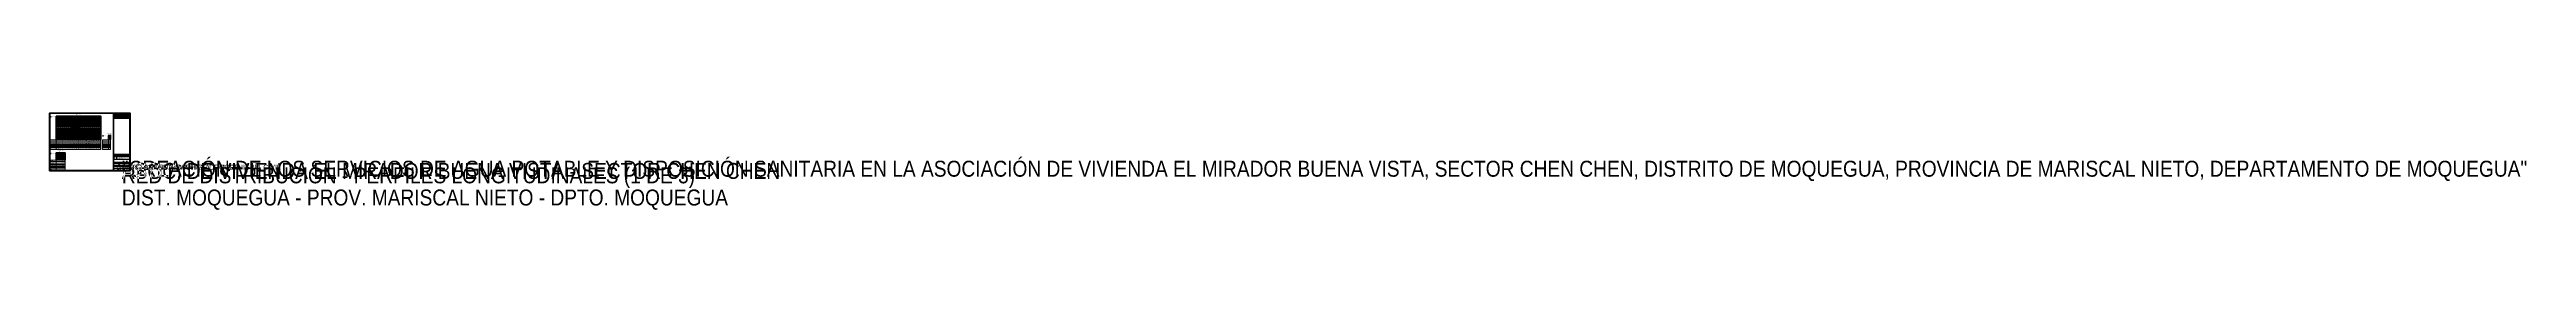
# Paper-space layout 'RD-04 PERFILES 1' of a CAD drawing. Header units: metres. Extents: x 25 to 24789, y -381 to 584.
# The model-space entities are those that its viewports show. They can reach past a viewport. Long polylines and large blocks are cut down to what shows.
import ezdxf
from ezdxf.enums import TextEntityAlignment as Align

# ---------------------------------------------------------------- set-up
doc = ezdxf.new("R2018")
doc.units = ezdxf.units.M
for name, color, linetype, lineweight in [('LAM-CAJETIN', 7, 'Continuous', 25), ('LAM-IMG', 7, 'Continuous', 9), ('LAM-MARCO', 7, 'Continuous', 50), ('LAM-ROTULO', 7, 'Continuous', 35), ('LAM-TXT', 7, 'Continuous', 25), ('PERF-BANDAS', 7, 'Continuous', 18), ('PERF-EST', 6, 'Continuous', 18), ('PERF-GRILLA', 252, 'Continuous', 9), ('PERF-MARCO', 7, 'Continuous', 35), ('PERF-RASANTE', 1, 'Continuous', 35), ('PERF-TERRENO', 32, 'Continuous', 25), ('PERF-TXT', 7, 'Continuous', 18)]:
    doc.layers.add(name, color=color, linetype=linetype, lineweight=lineweight)
doc.layers.add('LAM-VP', color=8, linetype='Continuous', lineweight=9, plot=False)
doc.layers.get('LAM-VP').off()
doc.styles.add('ARIAL', font='arial.ttf')
doc.styles.add('ARIAL-B', font='arialbd.ttf')
picture_1 = doc.add_image_def('image3.png', size_in_pixel=(482, 414))

# ---------------------------------------------------------------- blocks, each defined once
blk = doc.blocks.new('CAJETIN_A1_UNAM')
at = {"layer": 'LAM-CAJETIN'}
for p, q in [((666, 165), (831, 165)), ((666, 160), (831, 160)), ((666, 155), (831, 155)), ((666, 150), (831, 150)), ((666, 124), (831, 124)), ((666, 96), (831, 96)), ((666, 80), (831, 80)), ((666, 56), (831, 56)), ((666, 34), (831, 34)), ((674, 62.5), (713, 62.5)), ((682, 150), (682, 165)), ((712, 150), (712, 165)), ((716, 10), (716, 34)), ((721, 56), (721, 80)), ((729, 62.5), (768, 62.5)), ((761, 10), (761, 34)), ((776, 56), (776, 80)), ((784, 62.5), (823, 62.5)), ((806, 150), (806, 165))]:
    blk.add_line(p, q, dxfattribs=at)
at = {"layer": 'LAM-ROTULO'}
blk.add_line((666, 172), (831, 172), dxfattribs=at)
at = {"layer": 'LAM-TXT', "style": 'ARIAL-B', "width": 0.9}
for s, p in [('PROYECTO:', (668, 121.8)), ('UBICACIÓN:', (668, 93.8)), ('DISEÑO Y DIBUJO:', (668, 77.8)), ('PLANO:', (668, 53.8)), ('ESCALA:', (668, 31.8)), ('FECHA:', (718, 31.8)), ('REVISADO:', (723, 77.8)), ('LÁMINA:', (763, 31.8)), ('DOCENTE:', (778, 77.8))]:
    blk.add_text(s, height=2, dxfattribs=at).set_placement(p, align=Align.TOP_LEFT)
at = {"layer": 'LAM-TXT', "width": 0.9}
for s, height, style, p in [('REV.', 2, 'ARIAL-B', (674, 162.5)), ('FORMATO A1', 2, 'ARIAL', (691, 13.8)), ('FIRMA Y SELLO', 2, 'ARIAL', (693.5, 59.5)), ('FECHA', 2, 'ARIAL-B', (697, 162.5)), ('CUADRO DE REVISIONES', 2.5, 'ARIAL-B', (748.5, 168.5)), ('FIRMA Y SELLO', 2, 'ARIAL', (748.5, 59.5)), ('DESCRIPCIÓN', 2, 'ARIAL-B', (759, 162.5)), ('FIRMA Y SELLO', 2, 'ARIAL', (803.5, 59.5)), ('V°B°', 2, 'ARIAL-B', (818.5, 162.5))]:
    blk.add_text(s, height=height, dxfattribs=dict(at, style=style)).set_placement(p, align=Align.MIDDLE_CENTER)
for s, height, style, p in [('CURSO: ABASTECIMIENTO DE AGUA Y ALCANTARILLADO', 2, 'ARIAL', (698, 127.6)), ('ESCUELA PROFESIONAL DE INGENIERÍA CIVIL', 2.5, 'ARIAL-B', (698, 132.3)), ('UNIVERSIDAD NACIONAL DE MOQUEGUA', 3.5, 'ARIAL-B', (698, 142)), ('FACULTAD DE INGENIERÍA Y ARQUITECTURA', 2.5, 'ARIAL', (698, 137))]:
    blk.add_text(s, height=height, dxfattribs=dict(at, style=style)).set_placement(p)
for tag, height, style, p in [('REV', 2, 'ARIAL', (674, 157.5)), ('ESCALA', 3, 'ARIAL-B', (691, 21)), ('REV_FECHA', 2, 'ARIAL', (697, 157.5)), ('FECHA', 2.5, 'ARIAL', (738.5, 21)), ('REV_DESC', 2, 'ARIAL', (759, 157.5)), ('CODIGO', 7, 'ARIAL-B', (796, 22.5)), ('NUMERO', 2, 'ARIAL', (796, 13.8))]:
    blk.add_attdef(tag, text='', height=height, dxfattribs=dict(at, style=style)).set_placement(p, align=Align.MIDDLE_CENTER)
at = {"layer": 'LAM-TXT', "lineweight": 30, "width": 0.9, "flags": 104}
for tag, height, p in [('DISENO', 2, (693.5, 70.5)), ('REVISADO', 2, (748.5, 70.5)), ('UBICACION', 2.5, (748.5, 86.6)), ('PLANO', 5, (748.5, 43)), ('PROYECTO', 2.5, (748.5, 108.6)), ('DOCENTE', 2, (803.5, 70.5))]:
    blk.add_attdef(tag, text='', height=height, dxfattribs=at).set_placement(p, align=Align.MIDDLE_CENTER)
at = {"layer": 'LAM-IMG'}
image = blk.add_image(picture_1, insert=(669.5, 126), size_in_units=(25.6, 22), dxfattribs=at)
image.dxf.flags = 7
blk = doc.blocks.new('PERFIL_CALLE_N_18')
at = {"layer": 'PERF-BANDAS'}
for p, q in [((297737, 8098997), (297737, 8098982)), ((297737, 8098997), (297737, 8098996)), ((297737, 8098982), (297737, 8098983)), ((297737, 8098982), (297737, 8098967)), ((297737, 8098982), (297737, 8098981)), ((297737, 8098967), (297737, 8098968)), ((297737, 8098967), (297737, 8098953)), ((297737, 8098967), (297737, 8098966)), ((297756, 8098997), (297756, 8098996)), ((297756, 8098982), (297756, 8098983)), ((297756, 8098982), (297756, 8098981)), ((297756, 8098967), (297756, 8098968)), ((297756, 8098967), (297756, 8098966)), ((297776, 8098997), (297776, 8098996)), ((297776, 8098982), (297776, 8098983)), ((297776, 8098982), (297776, 8098981)), ((297776, 8098967), (297776, 8098968)), ((297776, 8098967), (297776, 8098966)), ((297795, 8098997), (297795, 8098996)), ((297795, 8098982), (297795, 8098983)), ((297795, 8098982), (297795, 8098981)), ((297795, 8098967), (297795, 8098968)), ((297795, 8098967), (297795, 8098966)), ((297802, 8098997), (297802, 8098996)), ((297802, 8098982), (297802, 8098983)), ((297802, 8098982), (297802, 8098981)), ((297802, 8098967), (297802, 8098968)), ((297802, 8098967), (297802, 8098966)), ((297814, 8098997), (297814, 8098996)), ((297814, 8098982), (297814, 8098983)), ((297814, 8098982), (297814, 8098981)), ((297814, 8098967), (297814, 8098968)), ((297814, 8098967), (297814, 8098966)), ((297834, 8098997), (297834, 8098996)), ((297834, 8098982), (297834, 8098983)), ((297834, 8098982), (297834, 8098981)), ((297834, 8098967), (297834, 8098968)), ((297834, 8098967), (297834, 8098966)), ((297841, 8098997), (297841, 8098996)), ((297841, 8098982), (297841, 8098983)), ((297841, 8098982), (297841, 8098981)), ((297841, 8098967), (297841, 8098968)), ((297841, 8098967), (297841, 8098966)), ((297857, 8098997), (297857, 8098996)), ((297857, 8098982), (297857, 8098983)), ((297857, 8098982), (297857, 8098981)), ((297857, 8098967), (297857, 8098968)), ((297857, 8098967), (297857, 8098966)), ((297861, 8098997), (297861, 8098996)), ((297861, 8098982), (297861, 8098983)), ((297861, 8098982), (297861, 8098981)), ((297861, 8098967), (297861, 8098968)), ((297861, 8098967), (297861, 8098966)), ((297877, 8098997), (297877, 8098996)), ((297877, 8098982), (297877, 8098983)), ((297877, 8098982), (297877, 8098981)), ((297877, 8098967), (297877, 8098968)), ((297877, 8098967), (297877, 8098966)), ((297880, 8098997), (297880, 8098996)), ((297880, 8098982), (297880, 8098983)), ((297880, 8098982), (297880, 8098981)), ((297880, 8098967), (297880, 8098968)), ((297880, 8098967), (297880, 8098966)), ((297889, 8098997), (297889, 8098996)), ((297889, 8098982), (297889, 8098983)), ((297889, 8098982), (297889, 8098981)), ((297889, 8098967), (297889, 8098968)), ((297889, 8098967), (297889, 8098966)), ((297897, 8098997), (297897, 8098996)), ((297897, 8098982), (297897, 8098983)), ((297897, 8098982), (297897, 8098981)), ((297897, 8098967), (297897, 8098968)), ((297897, 8098967), (297897, 8098966)), ((297909, 8098997), (297909, 8098996)), ((297909, 8098982), (297909, 8098983)), ((297909, 8098982), (297909, 8098981)), ((297909, 8098967), (297909, 8098968)), ((297909, 8098967), (297909, 8098966)), ((297917, 8098997), (297917, 8098996)), ((297917, 8098982), (297917, 8098983)), ((297917, 8098982), (297917, 8098981)), ((297917, 8098967), (297917, 8098968)), ((297917, 8098967), (297917, 8098966)), ((297928, 8098997), (297928, 8098996)), ((297928, 8098982), (297928, 8098983)), ((297928, 8098982), (297928, 8098981)), ((297928, 8098967), (297928, 8098968)), ((297928, 8098967), (297928, 8098966)), ((297937, 8098997), (297937, 8098996)), ((297937, 8098982), (297937, 8098983)), ((297937, 8098982), (297937, 8098981)), ((297937, 8098967), (297937, 8098968)), ((297937, 8098967), (297937, 8098966)), ((297943, 8098997), (297943, 8098996)), ((297943, 8098982), (297943, 8098983)), ((297943, 8098982), (297943, 8098981)), ((297943, 8098967), (297943, 8098968)), ((297943, 8098967), (297943, 8098966)), ((297948, 8098997), (297948, 8098996)), ((297948, 8098982), (297948, 8098983)), ((297948, 8098982), (297948, 8098981)), ((297948, 8098967), (297948, 8098968)), ((297948, 8098967), (297948, 8098966)), ((297957, 8098997), (297957, 8098996)), ((297957, 8098982), (297957, 8098983)), ((297957, 8098982), (297957, 8098981)), ((297957, 8098967), (297957, 8098968)), ((297957, 8098967), (297957, 8098966)), ((297962, 8098997), (297962, 8098996)), ((297962, 8098982), (297962, 8098983)), ((297962, 8098982), (297962, 8098981)), ((297962, 8098967), (297962, 8098968)), ((297962, 8098967), (297962, 8098966)), ((297977, 8098997), (297977, 8098996)), ((297977, 8098982), (297977, 8098983)), ((297977, 8098982), (297977, 8098981)), ((297977, 8098967), (297977, 8098968)), ((297977, 8098967), (297977, 8098966)), ((297980, 8098997), (297980, 8098996)), ((297980, 8098982), (297980, 8098983)), ((297980, 8098982), (297980, 8098981)), ((297980, 8098967), (297980, 8098968)), ((297980, 8098967), (297980, 8098966)), ((297991, 8098997), (297991, 8098996)), ((297991, 8098982), (297991, 8098983)), ((297991, 8098982), (297991, 8098981)), ((297991, 8098967), (297991, 8098968)), ((297991, 8098967), (297991, 8098966)), ((297997, 8098997), (297997, 8098996)), ((297997, 8098982), (297997, 8098983)), ((297997, 8098982), (297997, 8098981)), ((297997, 8098967), (297997, 8098968)), ((297997, 8098967), (297997, 8098966)), ((298005, 8098997), (298005, 8098996)), ((298005, 8098982), (298005, 8098983)), ((298005, 8098982), (298005, 8098981)), ((298005, 8098967), (298005, 8098968)), ((298005, 8098967), (298005, 8098966)), ((298010, 8098997), (298010, 8098996)), ((298010, 8098982), (298010, 8098983)), ((298010, 8098982), (298010, 8098981)), ((298010, 8098967), (298010, 8098968)), ((298010, 8098967), (298010, 8098966)), ((298015, 8098997), (298015, 8098996)), ((298015, 8098982), (298015, 8098983)), ((298015, 8098982), (298015, 8098981)), ((298015, 8098967), (298015, 8098968)), ((298015, 8098967), (298015, 8098966)), ((298033, 8098997), (298033, 8098996)), ((298033, 8098982), (298033, 8098983)), ((298033, 8098982), (298033, 8098981)), ((298033, 8098967), (298033, 8098968)), ((298033, 8098967), (298033, 8098966)), ((298037, 8098997), (298037, 8098996)), ((298037, 8098982), (298037, 8098983)), ((298037, 8098982), (298037, 8098981)), ((298037, 8098967), (298037, 8098968)), ((298037, 8098967), (298037, 8098966)), ((298043, 8098997), (298043, 8098996)), ((298043, 8098982), (298043, 8098983)), ((298043, 8098982), (298043, 8098981)), ((298043, 8098967), (298043, 8098968)), ((298043, 8098967), (298043, 8098966)), ((298057, 8098997), (298057, 8098996)), ((298057, 8098982), (298057, 8098983)), ((298057, 8098982), (298057, 8098981)), ((298057, 8098967), (298057, 8098968)), ((298057, 8098967), (298057, 8098966)), ((298062, 8098997), (298062, 8098996)), ((298062, 8098982), (298062, 8098983)), ((298062, 8098982), (298062, 8098981)), ((298062, 8098967), (298062, 8098968)), ((298062, 8098967), (298062, 8098966)), ((298072, 8098997), (298072, 8098996)), ((298072, 8098982), (298072, 8098983)), ((298072, 8098982), (298072, 8098981)), ((298072, 8098967), (298072, 8098968)), ((298072, 8098967), (298072, 8098966)), ((298077, 8098997), (298077, 8098996)), ((298077, 8098982), (298077, 8098983)), ((298077, 8098982), (298077, 8098981)), ((298077, 8098967), (298077, 8098968)), ((298077, 8098967), (298077, 8098966)), ((298082, 8098997), (298082, 8098996)), ((298082, 8098982), (298082, 8098983)), ((298082, 8098982), (298082, 8098981)), ((298082, 8098967), (298082, 8098968)), ((298082, 8098967), (298082, 8098966)), ((298093, 8098997), (298093, 8098996)), ((298093, 8098982), (298093, 8098983)), ((298093, 8098982), (298093, 8098981)), ((298093, 8098967), (298093, 8098968)), ((298093, 8098967), (298093, 8098966)), ((298097, 8098997), (298097, 8098996)), ((298097, 8098982), (298097, 8098983)), ((298097, 8098982), (298097, 8098981)), ((298097, 8098967), (298097, 8098968)), ((298097, 8098967), (298097, 8098966)), ((298112, 8098997), (298112, 8098996)), ((298112, 8098982), (298112, 8098983)), ((298112, 8098982), (298112, 8098981)), ((298112, 8098967), (298112, 8098968)), ((298112, 8098967), (298112, 8098966)), ((298117, 8098997), (298117, 8098996)), ((298117, 8098982), (298117, 8098983)), ((298117, 8098982), (298117, 8098981)), ((298117, 8098967), (298117, 8098968)), ((298117, 8098967), (298117, 8098966)), ((298131, 8098997), (298131, 8098996)), ((298131, 8098982), (298131, 8098983)), ((298131, 8098982), (298131, 8098981)), ((298131, 8098967), (298131, 8098968)), ((298131, 8098967), (298131, 8098966)), ((298137, 8098997), (298137, 8098996)), ((298137, 8098982), (298137, 8098983)), ((298137, 8098982), (298137, 8098981)), ((298137, 8098967), (298137, 8098968)), ((298137, 8098967), (298137, 8098966)), ((298143, 8098997), (298143, 8098996)), ((298143, 8098982), (298143, 8098983)), ((298143, 8098982), (298143, 8098981)), ((298143, 8098967), (298143, 8098968)), ((298143, 8098967), (298143, 8098966)), ((298157, 8098997), (298157, 8098996)), ((298157, 8098982), (298157, 8098983)), ((298157, 8098982), (298157, 8098981)), ((298157, 8098967), (298157, 8098968)), ((298157, 8098967), (298157, 8098966)), ((298163, 8098997), (298163, 8098996)), ((298163, 8098982), (298163, 8098983)), ((298163, 8098982), (298163, 8098981)), ((298163, 8098967), (298163, 8098968)), ((298163, 8098967), (298163, 8098966)), ((298177, 8098997), (298177, 8098996)), ((298177, 8098982), (298177, 8098983)), ((298177, 8098982), (298177, 8098981)), ((298177, 8098967), (298177, 8098968)), ((298177, 8098967), (298177, 8098966)), ((298183, 8098997), (298183, 8098996)), ((298183, 8098982), (298183, 8098983)), ((298183, 8098982), (298183, 8098981)), ((298183, 8098967), (298183, 8098968)), ((298183, 8098967), (298183, 8098966)), ((297737, 8098953), (297737, 8098954)), ((297737, 8098953), (297737, 8098941)), ((297737, 8098953), (297737, 8098952)), ((297737, 8098941), (297737, 8098942)), ((297737, 8098941), (297737, 8098933)), ((297737, 8098933), (297737, 8098925)), ((297737, 8098925), (297737, 8098917)), ((297737, 8098917), (297737, 8098900)), ((297737, 8098917), (297737, 8098916)), ((297737, 8098900), (297737, 8098901)), ((297756, 8098953), (297756, 8098954)), ((297756, 8098953), (297756, 8098952)), ((297756, 8098941), (297756, 8098942)), ((297756, 8098933), (297756, 8098925)), ((297756, 8098925), (297756, 8098917)), ((297756, 8098917), (297756, 8098916)), ((297756, 8098900), (297756, 8098901)), ((297757, 8098933), (297757, 8098925)), ((297757, 8098925), (297757, 8098917)), ((297776, 8098953), (297776, 8098954)), ((297776, 8098953), (297776, 8098952)), ((297776, 8098941), (297776, 8098942)), ((297776, 8098933), (297776, 8098925)), ((297776, 8098925), (297776, 8098917)), ((297776, 8098917), (297776, 8098916)), ((297776, 8098900), (297776, 8098901)), ((297777, 8098933), (297777, 8098925)), ((297777, 8098925), (297777, 8098917)), ((297795, 8098953), (297795, 8098954)), ((297795, 8098953), (297795, 8098952)), ((297795, 8098941), (297795, 8098942)), ((297795, 8098933), (297795, 8098925)), ((297795, 8098925), (297795, 8098917)), ((297795, 8098917), (297795, 8098916)), ((297795, 8098900), (297795, 8098901)), ((297797, 8098933), (297797, 8098925)), ((297797, 8098925), (297797, 8098917)), ((297802, 8098953), (297802, 8098954)), ((297802, 8098953), (297802, 8098952)), ((297802, 8098941), (297802, 8098942)), ((297802, 8098933), (297802, 8098925)), ((297802, 8098925), (297802, 8098917)), ((297802, 8098917), (297802, 8098916)), ((297802, 8098900), (297802, 8098901)), ((297814, 8098953), (297814, 8098954)), ((297814, 8098953), (297814, 8098952)), ((297814, 8098941), (297814, 8098942)), ((297814, 8098933), (297814, 8098925)), ((297814, 8098925), (297814, 8098917)), ((297814, 8098917), (297814, 8098916)), ((297814, 8098900), (297814, 8098901)), ((297817, 8098933), (297817, 8098925)), ((297817, 8098925), (297817, 8098917)), ((297834, 8098953), (297834, 8098954)), ((297834, 8098953), (297834, 8098952)), ((297834, 8098941), (297834, 8098942)), ((297834, 8098933), (297834, 8098925)), ((297834, 8098925), (297834, 8098917)), ((297834, 8098917), (297834, 8098916)), ((297834, 8098900), (297834, 8098901)), ((297837, 8098933), (297837, 8098925)), ((297837, 8098925), (297837, 8098917)), ((297841, 8098953), (297841, 8098954)), ((297841, 8098953), (297841, 8098952)), ((297841, 8098941), (297841, 8098942)), ((297841, 8098933), (297841, 8098925)), ((297841, 8098925), (297841, 8098917)), ((297841, 8098917), (297841, 8098916)), ((297841, 8098900), (297841, 8098901)), ((297842, 8098933), (297842, 8098925)), ((297842, 8098925), (297842, 8098917)), ((297857, 8098953), (297857, 8098954)), ((297857, 8098953), (297857, 8098952)), ((297857, 8098941), (297857, 8098942)), ((297857, 8098933), (297857, 8098925)), ((297857, 8098925), (297857, 8098917)), ((297857, 8098917), (297857, 8098916)), ((297857, 8098900), (297857, 8098901)), ((297861, 8098953), (297861, 8098954)), ((297861, 8098953), (297861, 8098952)), ((297861, 8098941), (297861, 8098942)), ((297861, 8098933), (297861, 8098925)), ((297861, 8098925), (297861, 8098917)), ((297861, 8098917), (297861, 8098916)), ((297861, 8098900), (297861, 8098901)), ((297877, 8098953), (297877, 8098954)), ((297877, 8098953), (297877, 8098952)), ((297877, 8098941), (297877, 8098942)), ((297877, 8098933), (297877, 8098925)), ((297877, 8098925), (297877, 8098917)), ((297877, 8098917), (297877, 8098916)), ((297877, 8098900), (297877, 8098901)), ((297880, 8098953), (297880, 8098954)), ((297880, 8098953), (297880, 8098952)), ((297880, 8098941), (297880, 8098942)), ((297880, 8098933), (297880, 8098925)), ((297880, 8098925), (297880, 8098917)), ((297880, 8098917), (297880, 8098916)), ((297880, 8098900), (297880, 8098901)), ((297889, 8098953), (297889, 8098954)), ((297889, 8098953), (297889, 8098952)), ((297889, 8098941), (297889, 8098942)), ((297889, 8098933), (297889, 8098925)), ((297889, 8098925), (297889, 8098917)), ((297889, 8098917), (297889, 8098916)), ((297889, 8098900), (297889, 8098901)), ((297891, 8098933), (297891, 8098925)), ((297891, 8098925), (297891, 8098917)), ((297897, 8098953), (297897, 8098954)), ((297897, 8098953), (297897, 8098952)), ((297897, 8098941), (297897, 8098942)), ((297897, 8098933), (297897, 8098925)), ((297897, 8098925), (297897, 8098917)), ((297897, 8098917), (297897, 8098916)), ((297897, 8098900), (297897, 8098901)), ((297909, 8098953), (297909, 8098954)), ((297909, 8098953), (297909, 8098952)), ((297909, 8098941), (297909, 8098942)), ((297909, 8098933), (297909, 8098925)), ((297909, 8098925), (297909, 8098917)), ((297909, 8098917), (297909, 8098916)), ((297909, 8098900), (297909, 8098901)), ((297917, 8098953), (297917, 8098954)), ((297917, 8098953), (297917, 8098952)), ((297917, 8098941), (297917, 8098942)), ((297917, 8098933), (297917, 8098925)), ((297917, 8098925), (297917, 8098917)), ((297917, 8098917), (297917, 8098916)), ((297917, 8098900), (297917, 8098901)), ((297928, 8098953), (297928, 8098954)), ((297928, 8098953), (297928, 8098952)), ((297928, 8098941), (297928, 8098942)), ((297928, 8098933), (297928, 8098925)), ((297928, 8098925), (297928, 8098917)), ((297928, 8098917), (297928, 8098916)), ((297928, 8098900), (297928, 8098901)), ((297937, 8098953), (297937, 8098954)), ((297937, 8098953), (297937, 8098952)), ((297937, 8098941), (297937, 8098942)), ((297937, 8098933), (297937, 8098925)), ((297937, 8098933), (297937, 8098925)), ((297937, 8098925), (297937, 8098917)), ((297937, 8098925), (297937, 8098917)), ((297937, 8098917), (297937, 8098916)), ((297937, 8098900), (297937, 8098901)), ((297938, 8098933), (297938, 8098925)), ((297938, 8098925), (297938, 8098917)), ((297943, 8098953), (297943, 8098954)), ((297943, 8098953), (297943, 8098952)), ((297943, 8098941), (297943, 8098942)), ((297943, 8098933), (297943, 8098925)), ((297943, 8098925), (297943, 8098917)), ((297943, 8098917), (297943, 8098916)), ((297943, 8098900), (297943, 8098901)), ((297948, 8098953), (297948, 8098954)), ((297948, 8098953), (297948, 8098952)), ((297948, 8098941), (297948, 8098942)), ((297948, 8098933), (297948, 8098925)), ((297948, 8098925), (297948, 8098917)), ((297948, 8098917), (297948, 8098916)), ((297948, 8098900), (297948, 8098901)), ((297957, 8098953), (297957, 8098954)), ((297957, 8098953), (297957, 8098952)), ((297957, 8098941), (297957, 8098942)), ((297957, 8098933), (297957, 8098925)), ((297957, 8098925), (297957, 8098917)), ((297957, 8098917), (297957, 8098916)), ((297957, 8098900), (297957, 8098901)), ((297958, 8098933), (297958, 8098925)), ((297958, 8098925), (297958, 8098917)), ((297962, 8098953), (297962, 8098954)), ((297962, 8098953), (297962, 8098952)), ((297962, 8098941), (297962, 8098942)), ((297962, 8098933), (297962, 8098925)), ((297962, 8098925), (297962, 8098917)), ((297962, 8098917), (297962, 8098916)), ((297962, 8098900), (297962, 8098901)), ((297977, 8098953), (297977, 8098954)), ((297977, 8098953), (297977, 8098952)), ((297977, 8098941), (297977, 8098942)), ((297977, 8098933), (297977, 8098925)), ((297977, 8098925), (297977, 8098917)), ((297977, 8098917), (297977, 8098916)), ((297977, 8098900), (297977, 8098901)), ((297980, 8098953), (297980, 8098954)), ((297980, 8098953), (297980, 8098952)), ((297980, 8098941), (297980, 8098942)), ((297980, 8098933), (297980, 8098925)), ((297980, 8098925), (297980, 8098917)), ((297980, 8098917), (297980, 8098916)), ((297980, 8098900), (297980, 8098901)), ((297991, 8098953), (297991, 8098954)), ((297991, 8098953), (297991, 8098952)), ((297991, 8098941), (297991, 8098942)), ((297991, 8098933), (297991, 8098925)), ((297991, 8098925), (297991, 8098917)), ((297991, 8098917), (297991, 8098916)), ((297991, 8098900), (297991, 8098901)), ((297992, 8098933), (297992, 8098925)), ((297992, 8098925), (297992, 8098917)), ((297997, 8098953), (297997, 8098954)), ((297997, 8098953), (297997, 8098952)), ((297997, 8098941), (297997, 8098942)), ((297997, 8098933), (297997, 8098925)), ((297997, 8098925), (297997, 8098917)), ((297997, 8098917), (297997, 8098916)), ((297997, 8098900), (297997, 8098901)), ((298005, 8098953), (298005, 8098954)), ((298005, 8098953), (298005, 8098952)), ((298005, 8098941), (298005, 8098942)), ((298005, 8098933), (298005, 8098925)), ((298005, 8098925), (298005, 8098917)), ((298005, 8098917), (298005, 8098916)), ((298005, 8098900), (298005, 8098901)), ((298010, 8098953), (298010, 8098954)), ((298010, 8098953), (298010, 8098952)), ((298010, 8098941), (298010, 8098942)), ((298010, 8098933), (298010, 8098925)), ((298010, 8098925), (298010, 8098917)), ((298010, 8098917), (298010, 8098916)), ((298010, 8098900), (298010, 8098901)), ((298015, 8098953), (298015, 8098954)), ((298015, 8098953), (298015, 8098952)), ((298015, 8098941), (298015, 8098942)), ((298015, 8098933), (298015, 8098925)), ((298015, 8098925), (298015, 8098917)), ((298015, 8098917), (298015, 8098916)), ((298015, 8098900), (298015, 8098901)), ((298017, 8098933), (298017, 8098925)), ((298017, 8098925), (298017, 8098917)), ((298033, 8098953), (298033, 8098954)), ((298033, 8098953), (298033, 8098952)), ((298033, 8098941), (298033, 8098942)), ((298033, 8098933), (298033, 8098925)), ((298033, 8098925), (298033, 8098917)), ((298033, 8098917), (298033, 8098916)), ((298033, 8098900), (298033, 8098901)), ((298037, 8098953), (298037, 8098954)), ((298037, 8098953), (298037, 8098952)), ((298037, 8098941), (298037, 8098942)), ((298037, 8098933), (298037, 8098925)), ((298037, 8098925), (298037, 8098917)), ((298037, 8098917), (298037, 8098916)), ((298037, 8098900), (298037, 8098901)), ((298043, 8098953), (298043, 8098954)), ((298043, 8098953), (298043, 8098952)), ((298043, 8098941), (298043, 8098942)), ((298043, 8098941), (298043, 8098933)), ((298043, 8098933), (298043, 8098925)), ((298043, 8098925), (298043, 8098917)), ((298043, 8098917), (298043, 8098916)), ((298043, 8098900), (298043, 8098901)), ((298044, 8098933), (298044, 8098925)), ((298044, 8098925), (298044, 8098917)), ((298057, 8098953), (298057, 8098954)), ((298057, 8098953), (298057, 8098952)), ((298057, 8098941), (298057, 8098942)), ((298057, 8098933), (298057, 8098925)), ((298057, 8098925), (298057, 8098917)), ((298057, 8098917), (298057, 8098916)), ((298057, 8098900), (298057, 8098901)), ((298062, 8098953), (298062, 8098954)), ((298062, 8098953), (298062, 8098952)), ((298062, 8098941), (298062, 8098942)), ((298062, 8098933), (298062, 8098925)), ((298062, 8098925), (298062, 8098917)), ((298062, 8098917), (298062, 8098916)), ((298062, 8098900), (298062, 8098901)), ((298072, 8098953), (298072, 8098954)), ((298072, 8098953), (298072, 8098952)), ((298072, 8098941), (298072, 8098942)), ((298072, 8098933), (298072, 8098925)), ((298072, 8098925), (298072, 8098917)), ((298072, 8098917), (298072, 8098916)), ((298072, 8098900), (298072, 8098901)), ((298077, 8098953), (298077, 8098954)), ((298077, 8098953), (298077, 8098952)), ((298077, 8098941), (298077, 8098942)), ((298077, 8098933), (298077, 8098925)), ((298077, 8098925), (298077, 8098917)), ((298077, 8098917), (298077, 8098916)), ((298077, 8098900), (298077, 8098901)), ((298082, 8098953), (298082, 8098954)), ((298082, 8098953), (298082, 8098952)), ((298082, 8098941), (298082, 8098942)), ((298082, 8098933), (298082, 8098925)), ((298082, 8098925), (298082, 8098917)), ((298082, 8098917), (298082, 8098916)), ((298082, 8098900), (298082, 8098901)), ((298093, 8098953), (298093, 8098954)), ((298093, 8098953), (298093, 8098952)), ((298093, 8098941), (298093, 8098942)), ((298093, 8098933), (298093, 8098925)), ((298093, 8098925), (298093, 8098917)), ((298093, 8098917), (298093, 8098916)), ((298093, 8098900), (298093, 8098901)), ((298094, 8098933), (298094, 8098925)), ((298094, 8098925), (298094, 8098917)), ((298097, 8098953), (298097, 8098954)), ((298097, 8098953), (298097, 8098952)), ((298097, 8098941), (298097, 8098942)), ((298097, 8098933), (298097, 8098925)), ((298097, 8098925), (298097, 8098917)), ((298097, 8098917), (298097, 8098916)), ((298097, 8098900), (298097, 8098901)), ((298112, 8098953), (298112, 8098954)), ((298112, 8098953), (298112, 8098952)), ((298112, 8098941), (298112, 8098942)), ((298112, 8098933), (298112, 8098925)), ((298112, 8098925), (298112, 8098917)), ((298112, 8098917), (298112, 8098916)), ((298112, 8098900), (298112, 8098901)), ((298117, 8098953), (298117, 8098954)), ((298117, 8098953), (298117, 8098952)), ((298117, 8098941), (298117, 8098942)), ((298117, 8098933), (298117, 8098925)), ((298117, 8098925), (298117, 8098917)), ((298117, 8098917), (298117, 8098916)), ((298117, 8098900), (298117, 8098901)), ((298131, 8098953), (298131, 8098954)), ((298131, 8098953), (298131, 8098952)), ((298131, 8098941), (298131, 8098942)), ((298131, 8098933), (298131, 8098925)), ((298131, 8098925), (298131, 8098917)), ((298131, 8098917), (298131, 8098916)), ((298131, 8098900), (298131, 8098901)), ((298137, 8098953), (298137, 8098954)), ((298137, 8098953), (298137, 8098952)), ((298137, 8098941), (298137, 8098942)), ((298137, 8098933), (298137, 8098925)), ((298137, 8098925), (298137, 8098917)), ((298137, 8098917), (298137, 8098916)), ((298137, 8098900), (298137, 8098901)), ((298143, 8098953), (298143, 8098954)), ((298143, 8098953), (298143, 8098952)), ((298143, 8098941), (298143, 8098942)), ((298143, 8098933), (298143, 8098925)), ((298143, 8098925), (298143, 8098917)), ((298143, 8098917), (298143, 8098916)), ((298143, 8098900), (298143, 8098901)), ((298144, 8098941), (298144, 8098933)), ((298144, 8098933), (298144, 8098925)), ((298144, 8098925), (298144, 8098917)), ((298157, 8098953), (298157, 8098954)), ((298157, 8098953), (298157, 8098952)), ((298157, 8098941), (298157, 8098942)), ((298157, 8098933), (298157, 8098925)), ((298157, 8098925), (298157, 8098917)), ((298157, 8098917), (298157, 8098916)), ((298157, 8098900), (298157, 8098901)), ((298163, 8098953), (298163, 8098954)), ((298163, 8098953), (298163, 8098952)), ((298163, 8098941), (298163, 8098942)), ((298163, 8098933), (298163, 8098925)), ((298163, 8098925), (298163, 8098917)), ((298163, 8098917), (298163, 8098916)), ((298163, 8098900), (298163, 8098901)), ((298177, 8098953), (298177, 8098954)), ((298177, 8098953), (298177, 8098952)), ((298177, 8098941), (298177, 8098942)), ((298177, 8098933), (298177, 8098925)), ((298177, 8098925), (298177, 8098917)), ((298177, 8098917), (298177, 8098916)), ((298177, 8098900), (298177, 8098901)), ((298183, 8098953), (298183, 8098954)), ((298183, 8098953), (298183, 8098952)), ((298183, 8098941), (298183, 8098942)), ((298183, 8098941), (298183, 8098933)), ((298183, 8098933), (298183, 8098925)), ((298183, 8098925), (298183, 8098917)), ((298183, 8098917), (298183, 8098916)), ((298183, 8098900), (298183, 8098901))]:
    blk.add_line(p, q, dxfattribs=at)
for points in [[(297677, 8098982), (298183, 8098982), (298183, 8098997), (297677, 8098997)], [(297677, 8098967), (298183, 8098967), (298183, 8098982), (297677, 8098982)], [(297677, 8098953), (298183, 8098953), (298183, 8098967), (297677, 8098967)], [(297677, 8098941), (298183, 8098941), (298183, 8098953), (297677, 8098953)], [(297677, 8098933), (298183, 8098933), (298183, 8098941), (297677, 8098941)], [(297677, 8098925), (298183, 8098925), (298183, 8098933), (297677, 8098933)], [(297677, 8098917), (298183, 8098917), (298183, 8098925), (297677, 8098925)], [(297677, 8098900), (298183, 8098900), (298183, 8098917), (297677, 8098917)]]:
    blk.add_lwpolyline(points, close=True, dxfattribs=at)
at = {"layer": 'PERF-EST'}
for p, q in [((298163, 8099206), (298163, 8099215)), ((298183, 8099207), (298183, 8099215)), ((297737, 8099009), (297737, 8099018)), ((297756, 8099021), (297756, 8099029)), ((297776, 8099035), (297776, 8099043)), ((297795, 8099050), (297795, 8099059)), ((297802, 8099055), (297802, 8099064)), ((297814, 8099062), (297814, 8099071)), ((297834, 8099079), (297834, 8099087)), ((297841, 8099084), (297841, 8099093)), ((297842, 8099085), (297842, 8099094)), ((297861, 8099099), (297861, 8099107)), ((297880, 8099105), (297880, 8099113)), ((297889, 8099106), (297889, 8099115)), ((297891, 8099107), (297891, 8099116)), ((297909, 8099110), (297909, 8099119)), ((297928, 8099114), (297928, 8099122)), ((297937, 8099118), (297937, 8099126)), ((297938, 8099118), (297938, 8099126)), ((297943, 8099117), (297943, 8099125)), ((297943, 8099117), (297943, 8099125)), ((297948, 8099115), (297948, 8099124)), ((297958, 8099115), (297958, 8099124)), ((297962, 8099118), (297962, 8099127)), ((297980, 8099124), (297980, 8099132)), ((297991, 8099128), (297991, 8099136)), ((297992, 8099129), (297992, 8099137)), ((298005, 8099129), (298005, 8099138)), ((298010, 8099131), (298010, 8099139)), ((298015, 8099135), (298015, 8099143)), ((298033, 8099144), (298033, 8099152)), ((298043, 8099150), (298043, 8099158)), ((298044, 8099150), (298044, 8099158)), ((298062, 8099152), (298062, 8099161)), ((298072, 8099155), (298072, 8099163)), ((298082, 8099160), (298082, 8099168)), ((298093, 8099168), (298093, 8099176)), ((298094, 8099168), (298094, 8099177)), ((298112, 8099179), (298112, 8099187)), ((298131, 8099183), (298131, 8099192)), ((298143, 8099189), (298143, 8099198)), ((298144, 8099190), (298144, 8099199))]:
    blk.add_line(p, q, dxfattribs=at)
at = {"layer": 'PERF-GRILLA'}
for p, q in [((297737, 8099230), (298183, 8099230)), ((297737, 8099000), (297737, 8099230)), ((297737, 8099220), (298183, 8099220)), ((297737, 8099210), (298183, 8099210)), ((297757, 8099000), (297757, 8099230)), ((297777, 8099000), (297777, 8099230)), ((297797, 8099000), (297797, 8099230)), ((297817, 8099000), (297817, 8099230)), ((297837, 8099000), (297837, 8099230)), ((297857, 8099000), (297857, 8099230)), ((297877, 8099000), (297877, 8099230)), ((297897, 8099000), (297897, 8099230)), ((297917, 8099000), (297917, 8099230)), ((297937, 8099000), (297937, 8099230)), ((297957, 8099000), (297957, 8099230)), ((297977, 8099000), (297977, 8099230)), ((297997, 8099000), (297997, 8099230)), ((298017, 8099000), (298017, 8099230)), ((298037, 8099000), (298037, 8099230)), ((298057, 8099000), (298057, 8099230)), ((298077, 8099000), (298077, 8099230)), ((298097, 8099000), (298097, 8099230)), ((298117, 8099000), (298117, 8099230)), ((298137, 8099000), (298137, 8099230)), ((298157, 8099000), (298157, 8099230)), ((298177, 8099000), (298177, 8099230)), ((297737, 8099200), (298183, 8099200)), ((297737, 8099190), (298183, 8099190)), ((297737, 8099180), (298183, 8099180)), ((297737, 8099170), (298183, 8099170)), ((297737, 8099160), (298183, 8099160)), ((297737, 8099150), (298183, 8099150)), ((297737, 8099140), (298183, 8099140)), ((297737, 8099130), (298183, 8099130)), ((297737, 8099120), (298183, 8099120)), ((297737, 8099110), (298183, 8099110)), ((297737, 8099100), (298183, 8099100)), ((297737, 8099090), (298183, 8099090)), ((297737, 8099080), (298183, 8099080)), ((297737, 8099070), (298183, 8099070)), ((297737, 8099060), (298183, 8099060)), ((297737, 8099050), (298183, 8099050)), ((297737, 8099040), (298183, 8099040)), ((297737, 8099030), (298183, 8099030)), ((297737, 8099020), (298183, 8099020)), ((297737, 8099010), (298183, 8099010)), ((297737, 8099000), (298183, 8099000))]:
    blk.add_line(p, q, dxfattribs=at)
at = {"layer": 'PERF-MARCO'}
blk.add_lwpolyline([(297737, 8099000), (298183, 8099000), (298183, 8099230), (297737, 8099230)], close=True, dxfattribs=at)
at = {"layer": 'PERF-RASANTE'}
blk.add_line((297677, 8099224), (297685, 8099224), dxfattribs=at)
blk.add_lwpolyline([(297737, 8099009), (297756, 8099021), (297757, 8099021), (297776, 8099035), (297777, 8099035), (297795, 8099050), (297797, 8099052), (297802, 8099055), (297814, 8099062), (297817, 8099064), (297834, 8099079), (297837, 8099081), (297841, 8099084), (297842, 8099085), (297857, 8099096), (297861, 8099099), (297877, 8099105), (297880, 8099105), (297889, 8099106), (297891, 8099107), (297897, 8099108), (297909, 8099110), (297917, 8099112), (297928, 8099114), (297937, 8099118), (297937, 8099118), (297938, 8099118), (297943, 8099117), (297948, 8099115), (297957, 8099115), (297958, 8099115), (297962, 8099118), (297977, 8099123), (297980, 8099124), (297991, 8099128), (297992, 8099129), (297997, 8099128), (298005, 8099129), (298010, 8099131), (298015, 8099135), (298017, 8099136), (298033, 8099144), (298037, 8099146), (298043, 8099150), (298044, 8099150), (298057, 8099152), (298062, 8099152), (298072, 8099155), (298077, 8099157), (298082, 8099160), (298093, 8099168), (298094, 8099168), (298097, 8099170), (298112, 8099179), (298117, 8099180), (298131, 8099183), (298137, 8099185), (298143, 8099189), (298144, 8099190), (298157, 8099200), (298163, 8099206), (298177, 8099208), (298183, 8099207)], dxfattribs=at)
at = {"layer": 'PERF-RASANTE', "color": 5}
blk.add_lwpolyline([(297737, 8099009), (297756, 8099021), (297757, 8099022), (297776, 8099035), (297777, 8099035), (297795, 8099050), (297797, 8099052), (297802, 8099056), (297814, 8099063), (297817, 8099064), (297834, 8099079), (297837, 8099082), (297841, 8099085), (297842, 8099086), (297857, 8099096), (297861, 8099099), (297877, 8099105), (297880, 8099105), (297889, 8099106), (297891, 8099108), (297897, 8099108), (297909, 8099110), (297917, 8099112), (297928, 8099114), (297937, 8099118), (297937, 8099118), (297938, 8099118), (297943, 8099117), (297948, 8099116), (297957, 8099115), (297958, 8099115), (297962, 8099118), (297977, 8099123), (297980, 8099124), (297991, 8099128), (297992, 8099129), (297997, 8099129), (298005, 8099130), (298010, 8099131), (298015, 8099135), (298017, 8099136), (298033, 8099144), (298037, 8099146), (298043, 8099150), (298044, 8099150), (298057, 8099152), (298062, 8099152), (298072, 8099155), (298077, 8099157), (298082, 8099160), (298093, 8099168), (298094, 8099169), (298097, 8099171), (298112, 8099179), (298117, 8099180), (298131, 8099183), (298137, 8099186), (298143, 8099189), (298144, 8099190), (298157, 8099201), (298163, 8099207), (298177, 8099208), (298183, 8099207)], dxfattribs=at)
at = {"layer": 'PERF-TERRENO'}
blk.add_line((297677, 8099228), (297685, 8099228), dxfattribs=at)
blk.add_lwpolyline([(297737, 8099012), (297738, 8099012), (297739, 8099013), (297740, 8099014), (297741, 8099014), (297742, 8099015), (297743, 8099016), (297744, 8099016), (297745, 8099017), (297746, 8099018), (297747, 8099018), (297748, 8099019), (297749, 8099020), (297750, 8099020), (297751, 8099020), (297752, 8099020), (297753, 8099021), (297754, 8099021), (297755, 8099022), (297756, 8099023), (297757, 8099024), (297758, 8099025), (297759, 8099025), (297760, 8099026), (297761, 8099027), (297762, 8099027), (297763, 8099028), (297764, 8099029), (297765, 8099030), (297766, 8099031), (297767, 8099031), (297768, 8099032), (297769, 8099033), (297770, 8099033), (297771, 8099034), (297772, 8099034), (297773, 8099035), (297774, 8099036), (297775, 8099037), (297776, 8099037), (297777, 8099038), (297778, 8099039), (297779, 8099039), (297780, 8099040), (297781, 8099041), (297782, 8099041), (297783, 8099042), (297784, 8099043), (297785, 8099044), (297786, 8099045), (297787, 8099046), (297788, 8099047), (297789, 8099048), (297790, 8099049), (297791, 8099050), (297792, 8099051), (297793, 8099052), (297794, 8099052), (297795, 8099053), (297796, 8099054), (297797, 8099054), (297798, 8099055), (297799, 8099056), (297800, 8099057), (297801, 8099057), (297802, 8099058), (297803, 8099058), (297804, 8099059), (297805, 8099059), (297806, 8099060), (297807, 8099060), (297808, 8099061), (297809, 8099062), (297810, 8099062), (297811, 8099063), (297812, 8099064), (297813, 8099064), (297814, 8099065), (297815, 8099065), (297816, 8099066), (297817, 8099067), (297818, 8099068), (297819, 8099068), (297820, 8099069), (297821, 8099070), (297822, 8099071), (297823, 8099072), (297824, 8099072), (297825, 8099073), (297826, 8099074), (297827, 8099075), (297828, 8099076), (297829, 8099077), (297830, 8099077), (297831, 8099078), (297832, 8099079), (297833, 8099080), (297834, 8099081), (297835, 8099082), (297836, 8099083), (297837, 8099084), (297838, 8099084), (297839, 8099085), (297840, 8099086), (297841, 8099086), (297842, 8099087), (297843, 8099088), (297844, 8099089), (297845, 8099089), (297846, 8099090), (297847, 8099091), (297848, 8099092), (297849, 8099093), (297850, 8099093), (297851, 8099094), (297852, 8099095), (297853, 8099096), (297854, 8099097), (297855, 8099097), (297856, 8099098), (297857, 8099098), (297858, 8099099), (297859, 8099099), (297860, 8099100), (297861, 8099101), (297862, 8099101), (297863, 8099102), (297864, 8099102), (297865, 8099103), (297866, 8099104), (297867, 8099104), (297868, 8099105), (297869, 8099105), (297870, 8099106), (297871, 8099106), (297872, 8099107), (297873, 8099107), (297874, 8099107), (297875, 8099107), (297876, 8099107), (297877, 8099107), (297878, 8099107), (297879, 8099107), (297880, 8099107), (297881, 8099107), (297882, 8099107), (297883, 8099107), (297884, 8099108), (297885, 8099108), (297886, 8099108), (297887, 8099108), (297888, 8099108), (297889, 8099109), (297890, 8099109), (297891, 8099110), (297892, 8099110), (297893, 8099110), (297894, 8099111), (297895, 8099111), (297896, 8099111), (297897, 8099111), (297898, 8099111), (297899, 8099111), (297900, 8099111), (297901, 8099111), (297902, 8099111), (297903, 8099111), (297904, 8099112), (297905, 8099112), (297906, 8099112), (297907, 8099113), (297908, 8099113), (297909, 8099113), (297910, 8099113), (297911, 8099113), (297912, 8099113), (297913, 8099114), (297914, 8099114), (297915, 8099114), (297916, 8099114), (297917, 8099114), (297918, 8099114), (297919, 8099114), (297920, 8099115), (297921, 8099115), (297922, 8099115), (297923, 8099115), (297924, 8099115), (297925, 8099115), (297926, 8099116), (297927, 8099116), (297928, 8099116), (297929, 8099116), (297930, 8099117), (297931, 8099117), (297932, 8099118), (297933, 8099119), (297934, 8099119), (297935, 8099119), (297936, 8099120), (297937, 8099120), (297938, 8099120), (297939, 8099120), (297940, 8099120), (297941, 8099120), (297942, 8099119), (297943, 8099119), (297944, 8099119), (297945, 8099119), (297946, 8099118), (297947, 8099118), (297948, 8099118), (297949, 8099118), (297950, 8099118), (297951, 8099118), (297952, 8099118), (297953, 8099118), (297954, 8099118), (297955, 8099118), (297956, 8099118), (297957, 8099118), (297958, 8099118), (297959, 8099118), (297960, 8099119), (297961, 8099120), (297962, 8099121), (297963, 8099121), (297964, 8099121), (297965, 8099122), (297966, 8099122), (297967, 8099122), (297968, 8099123), (297969, 8099123), (297970, 8099123), (297971, 8099124), (297972, 8099124), (297973, 8099124), (297974, 8099125), (297975, 8099125), (297976, 8099125), (297977, 8099125), (297978, 8099126), (297979, 8099126), (297980, 8099126), (297981, 8099127), (297982, 8099127), (297983, 8099127), (297984, 8099128), (297985, 8099128), (297986, 8099129), (297987, 8099129), (297988, 8099129), (297989, 8099130), (297990, 8099130), (297991, 8099131), (297992, 8099131), (297993, 8099131), (297994, 8099131), (297995, 8099131), (297996, 8099131), (297997, 8099131), (297998, 8099131), (297999, 8099131), (298000, 8099131), (298001, 8099131), (298002, 8099131), (298003, 8099131), (298004, 8099132), (298005, 8099132), (298006, 8099132), (298007, 8099132), (298008, 8099133), (298009, 8099133), (298010, 8099133), (298011, 8099134), (298012, 8099135), (298013, 8099135), (298014, 8099136), (298015, 8099137), (298016, 8099137), (298017, 8099138), (298018, 8099138), (298019, 8099139), (298020, 8099139), (298021, 8099140), (298022, 8099140), (298023, 8099141), (298024, 8099142), (298025, 8099142), (298026, 8099143), (298027, 8099143), (298028, 8099144), (298029, 8099144), (298030, 8099145), (298031, 8099145), (298032, 8099146), (298033, 8099146), (298034, 8099147), (298035, 8099147), (298036, 8099148), (298037, 8099148), (298038, 8099149), (298039, 8099150), (298040, 8099150), (298041, 8099151), (298042, 8099151), (298043, 8099152), (298044, 8099152), (298045, 8099152), (298046, 8099152), (298047, 8099152), (298048, 8099153), (298049, 8099153), (298050, 8099153), (298051, 8099153), (298052, 8099153), (298053, 8099154), (298054, 8099154), (298055, 8099154), (298056, 8099154), (298057, 8099154), (298058, 8099154), (298059, 8099154), (298060, 8099154), (298061, 8099155), (298062, 8099155), (298063, 8099155), (298064, 8099155), (298065, 8099155), (298066, 8099155), (298067, 8099156), (298068, 8099156), (298069, 8099156), (298070, 8099156), (298071, 8099156), (298072, 8099157), (298073, 8099157), (298074, 8099158), (298075, 8099158), (298076, 8099159), (298077, 8099159), (298078, 8099160), (298079, 8099160), (298080, 8099161), (298081, 8099161), (298082, 8099162), (298083, 8099163), (298084, 8099163), (298085, 8099164), (298086, 8099165), (298087, 8099166), (298088, 8099166), (298089, 8099167), (298090, 8099168), (298091, 8099169), (298092, 8099169), (298093, 8099170), (298094, 8099171), (298095, 8099171), (298096, 8099172), (298097, 8099173), (298098, 8099173), (298099, 8099174), (298100, 8099175), (298101, 8099175), (298102, 8099176), (298103, 8099177), (298104, 8099178), (298105, 8099178), (298106, 8099179), (298107, 8099180), (298108, 8099180), (298109, 8099180), (298110, 8099181), (298111, 8099181), (298112, 8099181), (298113, 8099181), (298114, 8099182), (298115, 8099182), (298116, 8099182), (298117, 8099183), (298118, 8099183), (298119, 8099183), (298120, 8099183), (298121, 8099183), (298122, 8099184), (298123, 8099184), (298124, 8099184), (298125, 8099184), (298126, 8099184), (298127, 8099185), (298128, 8099185), (298129, 8099185), (298130, 8099186), (298131, 8099186), (298132, 8099186), (298133, 8099187), (298134, 8099187), (298135, 8099187), (298136, 8099188), (298137, 8099188), (298138, 8099189), (298139, 8099189), (298140, 8099189), (298141, 8099190), (298142, 8099191), (298143, 8099192), (298144, 8099192), (298145, 8099193), (298146, 8099194), (298147, 8099195), (298148, 8099195), (298149, 8099196), (298150, 8099197), (298151, 8099198), (298152, 8099199), (298153, 8099200), (298154, 8099200), (298155, 8099201), (298156, 8099202), (298157, 8099203), (298158, 8099204), (298159, 8099205), (298160, 8099206), (298161, 8099207), (298162, 8099207), (298163, 8099208), (298164, 8099209), (298165, 8099210), (298166, 8099210), (298167, 8099211), (298168, 8099212), (298169, 8099212), (298170, 8099212), (298171, 8099212), (298172, 8099212), (298173, 8099211), (298174, 8099211), (298175, 8099211), (298176, 8099211), (298177, 8099210), (298178, 8099210), (298179, 8099210), (298180, 8099210), (298181, 8099209), (298182, 8099209), (298183, 8099209)], dxfattribs=at)
at = {"layer": 'PERF-EST', "style": 'ARIAL', "width": 0.9}
for s, p in [('N-003', (298144, 8099200)), ('N-002', (298163, 8099216)), ('N-001', (298183, 8099216)), ('N-065', (297737, 8099019)), ('N-066', (297756, 8099030)), ('N-067', (297776, 8099044)), ('N-068', (297795, 8099060)), ('V.CERRADA', (297802, 8099065)), ('N-078', (297814, 8099072)), ('N-077', (297834, 8099088)), ('N-052', (297841, 8099094)), ('N-051', (297842, 8099095)), ('N-050', (297861, 8099108)), ('N-049', (297880, 8099114)), ('N-046', (297889, 8099116)), ('N-045', (297891, 8099117)), ('N-044', (297909, 8099120)), ('N-043', (297928, 8099123)), ('N-042', (297937, 8099127)), ('N-079', (297938, 8099127)), ('V.CERRADA', (297943, 8099126)), ('V.CERRADA', (297943, 8099126)), ('N-034', (297948, 8099125)), ('N-033', (297958, 8099125)), ('N-032', (297962, 8099128)), ('N-031', (297980, 8099133)), ('N-030', (297991, 8099137)), ('N-035', (297992, 8099138)), ('V.CERRADA', (298005, 8099139)), ('N-120', (298010, 8099140)), ('N-119', (298015, 8099144)), ('N-118', (298033, 8099153)), ('N-018', (298043, 8099159)), ('N-017', (298044, 8099159)), ('N-016', (298062, 8099162)), ('N-015', (298072, 8099164)), ('N-014', (298082, 8099169)), ('N-011', (298093, 8099177)), ('N-010', (298094, 8099178)), ('N-009', (298112, 8099188)), ('N-008', (298131, 8099193)), ('N-004', (298143, 8099199))]:
    blk.add_text(s, height=1.9, rotation=90, dxfattribs=at).set_placement(p, align=Align.MIDDLE_LEFT)
at = {"layer": 'PERF-TXT', "width": 0.9}
for s, height, style, p in [('TERRENO NATURAL', 1.9, 'ARIAL', (297686, 8099228)), ('RASANTE (FONDO DE TUBERÍA)', 1.9, 'ARIAL', (297686, 8099224)), ('3180', 2, 'ARIAL', (298184, 8099230)), ('3175', 2, 'ARIAL', (298184, 8099220)), ('3170', 2, 'ARIAL', (298184, 8099210)), ('COTA DE TERRENO (m)', 2, 'ARIAL-B', (297678, 8098990)), ('COTA DE RASANTE (m)', 2, 'ARIAL-B', (297678, 8098974)), ('PRESIÓN DINÁMICA (m)', 2, 'ARIAL-B', (297678, 8098960)), ('3165', 2, 'ARIAL', (298184, 8099200)), ('3160', 2, 'ARIAL', (298184, 8099190)), ('3155', 2, 'ARIAL', (298184, 8099180)), ('3150', 2, 'ARIAL', (298184, 8099170)), ('3145', 2, 'ARIAL', (298184, 8099160)), ('3140', 2, 'ARIAL', (298184, 8099150)), ('3135', 2, 'ARIAL', (298184, 8099140)), ('3130', 2, 'ARIAL', (298184, 8099130)), ('3125', 2, 'ARIAL', (298184, 8099120)), ('3120', 2, 'ARIAL', (298184, 8099110)), ('3115', 2, 'ARIAL', (298184, 8099100)), ('3110', 2, 'ARIAL', (298184, 8099090)), ('3105', 2, 'ARIAL', (298184, 8099080)), ('3100', 2, 'ARIAL', (298184, 8099070)), ('3095', 2, 'ARIAL', (298184, 8099060)), ('3090', 2, 'ARIAL', (298184, 8099050)), ('3085', 2, 'ARIAL', (298184, 8099040)), ('3080', 2, 'ARIAL', (298184, 8099030)), ('3075', 2, 'ARIAL', (298184, 8099020)), ('3070', 2, 'ARIAL', (298184, 8099010)), ('3065', 2, 'ARIAL', (298184, 8099000)), ('PROFUNDIDAD DE ZANJA (m)', 2, 'ARIAL-B', (297678, 8098947)), ('TUBERÍA', 2, 'ARIAL-B', (297678, 8098937)), ('PENDIENTE (%)', 2, 'ARIAL-B', (297678, 8098929)), ('DISTANCIA PARCIAL (m)', 2, 'ARIAL-B', (297678, 8098921)), ('PROGRESIVA', 2, 'ARIAL-B', (297678, 8098908))]:
    blk.add_text(s, height=height, dxfattribs=dict(at, style=style)).set_placement(p, align=Align.MIDDLE_LEFT)
at = {"layer": 'PERF-TXT', "style": 'ARIAL', "width": 0.9}
for s, p in [('3180', (297735, 8099230)), ('3175', (297735, 8099220)), ('3170', (297735, 8099210)), ('3165', (297735, 8099200)), ('3160', (297735, 8099190)), ('3155', (297735, 8099180)), ('3150', (297735, 8099170)), ('3145', (297735, 8099160)), ('3140', (297735, 8099150)), ('3135', (297735, 8099140)), ('3130', (297735, 8099130)), ('3125', (297735, 8099120)), ('3120', (297735, 8099110)), ('3115', (297735, 8099100)), ('3110', (297735, 8099090)), ('3105', (297735, 8099080)), ('3100', (297735, 8099070)), ('3095', (297735, 8099060)), ('3090', (297735, 8099050)), ('3085', (297735, 8099040)), ('3080', (297735, 8099030)), ('3075', (297735, 8099020)), ('3070', (297735, 8099010)), ('3065', (297735, 8099000))]:
    blk.add_text(s, height=2, dxfattribs=at).set_placement(p, align=Align.MIDDLE_RIGHT)
at = {"layer": 'PERF-TXT', "width": 0.9}
for s, height, style, p in [('RED DE DISTRIBUCIÓN  L = 445.99 m', 2.3, 'ARIAL', (297960, 8099242)), ('PERFIL - CALLE N° 18', 3.6, 'ARIAL-B', (297960, 8099247)), ('ESC. H: 1/1000   V: 1/500', 2, 'ARIAL', (297960, 8099236))]:
    blk.add_text(s, height=height, dxfattribs=dict(at, style=style)).set_placement(p, align=Align.BOTTOM_CENTER)
at = {"layer": 'PERF-TXT', "style": 'ARIAL', "width": 0.9}
for s, p in [('3070.90', (297737, 8098990)), ('3069.48', (297737, 8098974)), ('38.09', (297737, 8098960)), ('3076.68', (297756, 8098990)), ('3075.27', (297756, 8098974)), ('32.30', (297756, 8098960)), ('3083.64', (297776, 8098990)), ('3082.42', (297776, 8098974)), ('25.34', (297776, 8098960)), ('3091.51', (297795, 8098990)), ('3089.96', (297795, 8098974)), ('17.48', (297795, 8098960)), ('3094.01', (297802, 8098990)), ('3092.69', (297802, 8098974)), ('49.08', (297802, 8098960)), ('3097.56', (297814, 8098990)), ('3096.18', (297814, 8098974)), ('45.53', (297814, 8098960)), ('3105.65', (297834, 8098990)), ('3104.32', (297834, 8098974)), ('37.44', (297834, 8098960)), ('3108.35', (297841, 8098990)), ('3107.24', (297841, 8098974)), ('34.74', (297841, 8098960)), ('3114.17', (297857, 8098990)), ('3113.07', (297857, 8098974)), ('28.93', (297857, 8098960)), ('3115.46', (297861, 8098990)), ('3114.36', (297861, 8098974)), ('27.65', (297861, 8098960)), ('3118.55', (297877, 8098990)), ('3117.45', (297877, 8098974)), ('24.57', (297877, 8098960)), ('3118.64', (297880, 8098990)), ('3117.26', (297880, 8098974)), ('24.48', (297880, 8098960)), ('3119.43', (297889, 8098990)), ('3118.06', (297889, 8098974)), ('23.70', (297889, 8098960)), ('3120.30', (297897, 8098990)), ('3118.93', (297897, 8098974)), ('22.84', (297897, 8098960)), ('3121.49', (297909, 8098990)), ('3120.12', (297909, 8098974)), ('21.67', (297909, 8098960)), ('3122.09', (297917, 8098990)), ('3120.99', (297917, 8098974)), ('21.08', (297917, 8098960)), ('3122.93', (297928, 8098990)), ('3121.82', (297928, 8098974)), ('20.26', (297928, 8098960)), ('3124.89', (297937, 8098990)), ('3123.79', (297937, 8098974)), ('18.31', (297937, 8098960)), ('3124.49', (297943, 8098990)), ('3123.38', (297943, 8098974)), ('18.90', (297943, 8098960)), ('3123.97', (297948, 8098990)), ('3122.74', (297948, 8098974)), ('19.42', (297948, 8098960)), ('3123.86', (297957, 8098990)), ('3122.56', (297957, 8098974)), ('19.53', (297957, 8098960)), ('3125.45', (297962, 8098990)), ('3124.11', (297962, 8098974)), ('17.94', (297962, 8098960)), ('3127.71', (297977, 8098990)), ('3126.48', (297977, 8098974)), ('15.68', (297977, 8098960)), ('3128.24', (297980, 8098990)), ('3127.12', (297980, 8098974)), ('15.15', (297980, 8098960)), ('3130.25', (297991, 8098990)), ('3129.13', (297991, 8098974)), ('13.15', (297991, 8098960)), ('3130.48', (297997, 8098990)), ('3129.16', (297997, 8098974)), ('26.45', (297997, 8098960)), ('3131.00', (298005, 8098990)), ('3129.70', (298005, 8098974)), ('48.92', (298005, 8098960)), ('3131.60', (298010, 8098990)), ('3130.42', (298010, 8098974)), ('48.32', (298010, 8098960)), ('3133.51', (298015, 8098990)), ('3132.38', (298015, 8098974)), ('46.40', (298015, 8098960)), ('3138.09', (298033, 8098990)), ('3136.95', (298033, 8098974)), ('41.83', (298033, 8098960)), ('3139.16', (298037, 8098990)), ('3138.04', (298037, 8098974)), ('40.75', (298037, 8098960)), ('3141.00', (298043, 8098990)), ('3139.90', (298043, 8098974)), ('38.91', (298043, 8098960)), ('3141.99', (298057, 8098990)), ('3140.78', (298057, 8098974)), ('38.04', (298057, 8098960)), ('3142.39', (298062, 8098990)), ('3141.08', (298062, 8098974)), ('37.68', (298062, 8098960)), ('3143.52', (298072, 8098990)), ('3142.27', (298072, 8098974)), ('36.63', (298072, 8098960)), ('3144.69', (298077, 8098990)), ('3143.50', (298077, 8098974)), ('35.51', (298077, 8098960)), ('3146.23', (298082, 8098990)), ('3145.04', (298082, 8098974)), ('34.01', (298082, 8098960)), ('3149.95', (298093, 8098990)), ('3148.84', (298093, 8098974)), ('30.38', (298093, 8098960)), ('3151.33', (298097, 8098990)), ('3150.23', (298097, 8098974)), ('29.04', (298097, 8098960)), ('3155.61', (298112, 8098990)), ('3154.51', (298112, 8098974)), ('24.90', (298112, 8098960)), ('3156.32', (298117, 8098990)), ('3154.88', (298117, 8098974)), ('24.24', (298117, 8098960)), ('3158.09', (298131, 8098990)), ('3156.64', (298131, 8098974)), ('22.60', (298131, 8098960)), ('3159.11', (298137, 8098990)), ('3157.70', (298137, 8098974)), ('21.64', (298137, 8098960)), ('3160.84', (298143, 8098990)), ('3159.44', (298143, 8098974)), ('19.97', (298143, 8098960)), ('3166.54', (298157, 8098990)), ('3165.23', (298157, 8098974)), ('14.34', (298157, 8098960)), ('3169.33', (298163, 8098990)), ('3168.23', (298163, 8098974)), ('11.59', (298163, 8098960)), ('3170.16', (298177, 8098990)), ('3168.94', (298177, 8098974)), ('10.82', (298177, 8098960)), ('3169.53', (298183, 8098990)), ('3168.32', (298183, 8098974)), ('11.47', (298183, 8098960)), ('1.52', (297737, 8098947)), ('0+000.00', (297737, 8098908)), ('1.52', (297756, 8098947)), ('0+019.37', (297756, 8098908)), ('1.32', (297776, 8098947)), ('0+038.74', (297776, 8098908)), ('1.66', (297795, 8098947)), ('0+058.11', (297795, 8098908)), ('1.42', (297802, 8098947)), ('0+065.71', (297802, 8098908)), ('1.48', (297814, 8098947)), ('0+077.48', (297814, 8098908)), ('1.43', (297834, 8098947)), ('0+097.11', (297834, 8098908)), ('1.21', (297841, 8098947)), ('0+104.48', (297841, 8098908)), ('1.20', (297857, 8098947)), ('0+120.00', (297857, 8098908)), ('1.20', (297861, 8098947)), ('0+124.48', (297861, 8098908)), ('1.20', (297877, 8098947)), ('0+140.00', (297877, 8098908)), ('1.48', (297880, 8098947)), ('0+143.30', (297880, 8098908)), ('1.48', (297889, 8098947)), ('0+152.50', (297889, 8098908)), ('1.47', (297897, 8098947)), ('0+160.00', (297897, 8098908)), ('1.47', (297909, 8098947)), ('0+172.53', (297909, 8098908)), ('1.20', (297917, 8098947)), ('0+180.00', (297917, 8098908)), ('1.20', (297928, 8098947)), ('0+190.99', (297928, 8098908)), ('1.20', (297937, 8098947)), ('0+200.00', (297937, 8098908)), ('1.21', (297943, 8098947)), ('0+206.59', (297943, 8098908)), ('1.32', (297948, 8098947)), ('0+211.59', (297948, 8098908)), ('1.40', (297957, 8098947)), ('0+220.00', (297957, 8098908)), ('1.44', (297962, 8098947)), ('0+225.02', (297962, 8098908)), ('1.33', (297977, 8098947)), ('0+240.00', (297977, 8098908)), ('1.22', (297980, 8098947)), ('0+243.51', (297980, 8098908)), ('1.21', (297991, 8098947)), ('0+253.95', (297991, 8098908)), ('1.42', (297997, 8098947)), ('0+260.00', (297997, 8098908)), ('1.40', (298005, 8098947)), ('0+268.50', (298005, 8098908)), ('1.28', (298010, 8098947)), ('0+273.18', (298010, 8098908)), ('1.24', (298015, 8098947)), ('0+278.00', (298015, 8098908)), ('1.24', (298033, 8098947)), ('0+296.31', (298033, 8098908)), ('1.22', (298037, 8098947)), ('0+300.00', (298037, 8098908)), ('1.20', (298043, 8098947)), ('0+306.39', (298043, 8098908)), ('1.31', (298057, 8098947)), ('0+320.00', (298057, 8098908)), ('1.41', (298062, 8098947)), ('0+324.87', (298062, 8098908)), ('1.35', (298072, 8098947)), ('0+335.24', (298072, 8098908)), ('1.28', (298077, 8098947)), ('0+340.00', (298077, 8098908)), ('1.29', (298082, 8098947)), ('0+345.60', (298082, 8098908)), ('1.21', (298093, 8098947)), ('0+355.90', (298093, 8098908)), ('1.20', (298097, 8098947)), ('0+360.00', (298097, 8098908)), ('1.20', (298112, 8098947)), ('0+375.22', (298112, 8098908)), ('1.54', (298117, 8098947)), ('0+380.00', (298117, 8098908)), ('1.55', (298131, 8098947)), ('0+394.59', (298131, 8098908)), ('1.51', (298137, 8098947)), ('0+400.00', (298137, 8098908)), ('1.50', (298143, 8098947)), ('0+406.15', (298143, 8098908)), ('1.41', (298157, 8098947)), ('0+420.00', (298157, 8098908)), ('1.20', (298163, 8098947)), ('0+426.66', (298163, 8098908)), ('1.32', (298177, 8098947)), ('0+440.00', (298177, 8098908)), ('1.32', (298183, 8098947)), ('0+445.99', (298183, 8098908))]:
    blk.add_text(s, height=1.9, rotation=90, dxfattribs=at).set_placement(p, align=Align.MIDDLE_CENTER)
for s, height, p in [('29.88', 1.7, (297746, 8098929)), ('19.37', 1.7, (297746, 8098921)), ('35.72', 1.7, (297766, 8098929)), ('18.74', 1.7, (297766, 8098921)), ('41.24', 1.7, (297786, 8098929)), ('18.11', 1.7, (297786, 8098921)), ('29.70', 1.7, (297808, 8098929)), ('11.77', 1.7, (297808, 8098921)), ('42.72', 1.7, (297825, 8098929)), ('17.11', 1.7, (297825, 8098921)), ('37.67', 1.7, (297850, 8098929)), ('14.33', 1.7, (297850, 8098921)), ('19.94', 1.7, (297869, 8098929)), ('15.52', 1.7, (297869, 8098921)), ('PVC Ø75 mm C-10', 1.8, (297890, 8098937)), ('8.66', 1.7, (297885, 8098929)), ('9.20', 1.7, (297885, 8098921)), ('9.51', 1.7, (297903, 8098929)), ('12.53', 1.7, (297903, 8098921)), ('7.62', 1.7, (297922, 8098929)), ('10.99', 1.7, (297922, 8098921)), ('21.82', 1.7, (297932, 8098929)), ('9.01', 1.7, (297932, 8098921)), ('-2.14', 1.7, (297953, 8098929)), ('8.41', 1.7, (297953, 8098921)), ('15.81', 1.7, (297969, 8098929)), ('14.98', 1.7, (297969, 8098921)), ('19.28', 1.7, (297986, 8098929)), ('10.44', 1.7, (297986, 8098921)), ('6.26', 1.7, (298001, 8098929)), ('8.50', 1.7, (298001, 8098921)), ('25.24', 1.7, (298025, 8098929)), ('16.31', 1.7, (298025, 8098921)), ('12.48', 1.7, (298051, 8098921)), ('6.44', 1.7, (298051, 8098929)), ('11.43', 1.7, (298067, 8098929)), ('10.37', 1.7, (298067, 8098921)), ('PVC Ø90 mm C-10', 1.8, (298094, 8098937)), ('36.94', 1.7, (298088, 8098929)), ('10.30', 1.7, (298088, 8098921)), ('28.10', 1.7, (298104, 8098929)), ('15.22', 1.7, (298104, 8098921)), ('12.10', 1.7, (298124, 8098929)), ('14.59', 1.7, (298124, 8098921)), ('41.20', 1.7, (298150, 8098929)), ('12.67', 1.7, (298150, 8098921)), ('PVC Ø110 mm C-10', 1.8, (298163, 8098937)), ('5.37', 1.7, (298170, 8098929)), ('13.34', 1.7, (298170, 8098921))]:
    blk.add_text(s, height=height, dxfattribs=at).set_placement(p, align=Align.MIDDLE_CENTER)
blk = doc.blocks.new('PERFIL_VIA_PERIMETRAL_OESTE')
at = {"layer": 'PERF-BANDAS'}
for p, q in [((300138, 8098997), (300138, 8098982)), ((300138, 8098997), (300138, 8098996)), ((300138, 8098982), (300138, 8098983)), ((300138, 8098982), (300138, 8098967)), ((300138, 8098982), (300138, 8098981)), ((300138, 8098967), (300138, 8098968)), ((300138, 8098967), (300138, 8098953)), ((300138, 8098967), (300138, 8098966)), ((300157, 8098997), (300157, 8098996)), ((300157, 8098982), (300157, 8098983)), ((300157, 8098982), (300157, 8098981)), ((300157, 8098967), (300157, 8098968)), ((300157, 8098967), (300157, 8098966)), ((300175, 8098997), (300175, 8098996)), ((300175, 8098982), (300175, 8098983)), ((300175, 8098982), (300175, 8098981)), ((300175, 8098967), (300175, 8098968)), ((300175, 8098967), (300175, 8098966)), ((300187, 8098997), (300187, 8098996)), ((300187, 8098982), (300187, 8098983)), ((300187, 8098982), (300187, 8098981)), ((300187, 8098967), (300187, 8098968)), ((300187, 8098967), (300187, 8098966)), ((300198, 8098997), (300198, 8098996)), ((300198, 8098982), (300198, 8098983)), ((300198, 8098982), (300198, 8098981)), ((300198, 8098967), (300198, 8098968)), ((300198, 8098967), (300198, 8098966)), ((300208, 8098997), (300208, 8098996)), ((300208, 8098982), (300208, 8098983)), ((300208, 8098982), (300208, 8098981)), ((300208, 8098967), (300208, 8098968)), ((300208, 8098967), (300208, 8098966)), ((300218, 8098997), (300218, 8098996)), ((300218, 8098982), (300218, 8098983)), ((300218, 8098982), (300218, 8098981)), ((300218, 8098967), (300218, 8098968)), ((300218, 8098967), (300218, 8098966)), ((300226, 8098997), (300226, 8098996)), ((300226, 8098982), (300226, 8098983)), ((300226, 8098982), (300226, 8098981)), ((300226, 8098967), (300226, 8098968)), ((300226, 8098967), (300226, 8098966)), ((300138, 8098953), (300138, 8098954)), ((300138, 8098953), (300138, 8098941)), ((300138, 8098953), (300138, 8098952)), ((300138, 8098941), (300138, 8098942)), ((300138, 8098941), (300138, 8098933)), ((300138, 8098933), (300138, 8098925)), ((300138, 8098925), (300138, 8098917)), ((300138, 8098917), (300138, 8098900)), ((300138, 8098917), (300138, 8098916)), ((300138, 8098900), (300138, 8098901)), ((300157, 8098953), (300157, 8098954)), ((300157, 8098953), (300157, 8098952)), ((300157, 8098941), (300157, 8098942)), ((300157, 8098933), (300157, 8098925)), ((300157, 8098925), (300157, 8098917)), ((300157, 8098917), (300157, 8098916)), ((300157, 8098900), (300157, 8098901)), ((300158, 8098933), (300158, 8098925)), ((300158, 8098925), (300158, 8098917)), ((300175, 8098953), (300175, 8098954)), ((300175, 8098953), (300175, 8098952)), ((300175, 8098941), (300175, 8098942)), ((300175, 8098933), (300175, 8098925)), ((300175, 8098925), (300175, 8098917)), ((300175, 8098917), (300175, 8098916)), ((300175, 8098900), (300175, 8098901)), ((300178, 8098933), (300178, 8098925)), ((300178, 8098925), (300178, 8098917)), ((300187, 8098953), (300187, 8098954)), ((300187, 8098953), (300187, 8098952)), ((300187, 8098941), (300187, 8098942)), ((300187, 8098933), (300187, 8098925)), ((300187, 8098925), (300187, 8098917)), ((300187, 8098917), (300187, 8098916)), ((300187, 8098900), (300187, 8098901)), ((300188, 8098933), (300188, 8098925)), ((300188, 8098925), (300188, 8098917)), ((300189, 8098933), (300189, 8098925)), ((300189, 8098925), (300189, 8098917)), ((300198, 8098953), (300198, 8098954)), ((300198, 8098953), (300198, 8098952)), ((300198, 8098941), (300198, 8098942)), ((300198, 8098933), (300198, 8098925)), ((300198, 8098925), (300198, 8098917)), ((300198, 8098917), (300198, 8098916)), ((300198, 8098900), (300198, 8098901)), ((300208, 8098953), (300208, 8098954)), ((300208, 8098953), (300208, 8098952)), ((300208, 8098941), (300208, 8098942)), ((300208, 8098933), (300208, 8098925)), ((300208, 8098925), (300208, 8098917)), ((300208, 8098917), (300208, 8098916)), ((300208, 8098900), (300208, 8098901)), ((300218, 8098953), (300218, 8098954)), ((300218, 8098953), (300218, 8098952)), ((300218, 8098941), (300218, 8098942)), ((300218, 8098933), (300218, 8098925)), ((300218, 8098925), (300218, 8098917)), ((300218, 8098917), (300218, 8098916)), ((300218, 8098900), (300218, 8098901)), ((300226, 8098953), (300226, 8098954)), ((300226, 8098953), (300226, 8098952)), ((300226, 8098941), (300226, 8098942)), ((300226, 8098941), (300226, 8098933)), ((300226, 8098933), (300226, 8098925)), ((300226, 8098925), (300226, 8098917)), ((300226, 8098917), (300226, 8098916)), ((300226, 8098900), (300226, 8098901))]:
    blk.add_line(p, q, dxfattribs=at)
for points in [[(300078, 8098982), (300226, 8098982), (300226, 8098997), (300078, 8098997)], [(300078, 8098967), (300226, 8098967), (300226, 8098982), (300078, 8098982)], [(300078, 8098953), (300226, 8098953), (300226, 8098967), (300078, 8098967)], [(300078, 8098941), (300226, 8098941), (300226, 8098953), (300078, 8098953)], [(300078, 8098933), (300226, 8098933), (300226, 8098941), (300078, 8098941)], [(300078, 8098925), (300226, 8098925), (300226, 8098933), (300078, 8098933)], [(300078, 8098917), (300226, 8098917), (300226, 8098925), (300078, 8098925)], [(300078, 8098900), (300226, 8098900), (300226, 8098917), (300078, 8098917)]]:
    blk.add_lwpolyline(points, close=True, dxfattribs=at)
at = {"layer": 'PERF-EST'}
for p, q in [((300138, 8099009), (300138, 8099017)), ((300157, 8099020), (300157, 8099028)), ((300175, 8099025), (300175, 8099033)), ((300187, 8099031), (300187, 8099039)), ((300188, 8099031), (300188, 8099039)), ((300188, 8099031), (300188, 8099039)), ((300189, 8099030), (300189, 8099039)), ((300208, 8099037), (300208, 8099046)), ((300226, 8099046), (300226, 8099054))]:
    blk.add_line(p, q, dxfattribs=at)
at = {"layer": 'PERF-GRILLA'}
for p, q in [((300138, 8099070), (300226, 8099070)), ((300138, 8099000), (300138, 8099070)), ((300138, 8099060), (300226, 8099060)), ((300138, 8099050), (300226, 8099050)), ((300138, 8099040), (300226, 8099040)), ((300138, 8099030), (300226, 8099030)), ((300138, 8099020), (300226, 8099020)), ((300138, 8099010), (300226, 8099010)), ((300138, 8099000), (300226, 8099000)), ((300158, 8099000), (300158, 8099070)), ((300178, 8099000), (300178, 8099070)), ((300198, 8099000), (300198, 8099070)), ((300218, 8099000), (300218, 8099070))]:
    blk.add_line(p, q, dxfattribs=at)
at = {"layer": 'PERF-MARCO'}
blk.add_lwpolyline([(300138, 8099000), (300226, 8099000), (300226, 8099070), (300138, 8099070)], close=True, dxfattribs=at)
at = {"layer": 'PERF-RASANTE'}
blk.add_line((300078, 8099064), (300086, 8099064), dxfattribs=at)
blk.add_lwpolyline([(300138, 8099009), (300157, 8099020), (300158, 8099020), (300175, 8099025), (300178, 8099026), (300187, 8099031), (300188, 8099031), (300189, 8099030), (300198, 8099033), (300208, 8099037), (300218, 8099041), (300226, 8099046)], dxfattribs=at)
at = {"layer": 'PERF-RASANTE', "color": 5}
blk.add_lwpolyline([(300138, 8099009), (300157, 8099020), (300158, 8099020), (300175, 8099025), (300178, 8099026), (300187, 8099031), (300188, 8099031), (300189, 8099031), (300198, 8099033), (300208, 8099038), (300218, 8099041), (300226, 8099046)], dxfattribs=at)
at = {"layer": 'PERF-TERRENO'}
blk.add_line((300078, 8099068), (300086, 8099068), dxfattribs=at)
blk.add_lwpolyline([(300138, 8099011), (300139, 8099012), (300140, 8099012), (300141, 8099013), (300142, 8099014), (300143, 8099014), (300144, 8099015), (300145, 8099016), (300146, 8099016), (300147, 8099017), (300148, 8099018), (300149, 8099018), (300150, 8099019), (300151, 8099020), (300152, 8099020), (300153, 8099020), (300154, 8099021), (300155, 8099021), (300156, 8099022), (300157, 8099022), (300158, 8099022), (300159, 8099023), (300160, 8099023), (300161, 8099024), (300162, 8099024), (300163, 8099024), (300164, 8099025), (300165, 8099025), (300166, 8099025), (300167, 8099026), (300168, 8099026), (300169, 8099026), (300170, 8099026), (300171, 8099026), (300172, 8099026), (300173, 8099027), (300174, 8099027), (300175, 8099027), (300176, 8099027), (300177, 8099028), (300178, 8099028), (300179, 8099029), (300180, 8099029), (300181, 8099030), (300182, 8099030), (300183, 8099031), (300184, 8099031), (300185, 8099031), (300186, 8099032), (300187, 8099032), (300188, 8099033), (300189, 8099033), (300190, 8099033), (300191, 8099034), (300192, 8099034), (300193, 8099034), (300194, 8099034), (300195, 8099034), (300196, 8099035), (300197, 8099035), (300198, 8099036), (300199, 8099036), (300200, 8099036), (300201, 8099037), (300202, 8099037), (300203, 8099038), (300204, 8099038), (300205, 8099039), (300206, 8099039), (300207, 8099039), (300208, 8099040), (300209, 8099040), (300210, 8099041), (300211, 8099041), (300212, 8099041), (300213, 8099042), (300214, 8099042), (300215, 8099042), (300216, 8099043), (300217, 8099043), (300218, 8099044), (300219, 8099044), (300220, 8099045), (300221, 8099045), (300222, 8099046), (300223, 8099046), (300224, 8099047), (300225, 8099047), (300226, 8099048), (300226, 8099048)], dxfattribs=at)
at = {"layer": 'PERF-EST', "style": 'ARIAL', "width": 0.9}
for s, p in [('N-112', (300138, 8099018)), ('N-111', (300157, 8099029)), ('N-110', (300175, 8099034)), ('N-109', (300187, 8099040)), ('V.CERRADA', (300188, 8099040)), ('V.CERRADA', (300188, 8099040)), ('N-105', (300189, 8099040)), ('N-106', (300208, 8099047)), ('N-107', (300226, 8099055))]:
    blk.add_text(s, height=1.9, rotation=90, dxfattribs=at).set_placement(p, align=Align.MIDDLE_LEFT)
at = {"layer": 'PERF-TXT', "width": 0.9}
for s, height, style, p in [('COTA DE TERRENO (m)', 2, 'ARIAL-B', (300079, 8098990)), ('COTA DE RASANTE (m)', 2, 'ARIAL-B', (300079, 8098974)), ('PRESIÓN DINÁMICA (m)', 2, 'ARIAL-B', (300079, 8098960)), ('TERRENO NATURAL', 1.9, 'ARIAL', (300087, 8099068)), ('RASANTE (FONDO DE TUBERÍA)', 1.9, 'ARIAL', (300087, 8099064)), ('3100', 2, 'ARIAL', (300228, 8099070)), ('3095', 2, 'ARIAL', (300228, 8099060)), ('3090', 2, 'ARIAL', (300228, 8099050)), ('3085', 2, 'ARIAL', (300228, 8099040)), ('3080', 2, 'ARIAL', (300228, 8099030)), ('3075', 2, 'ARIAL', (300228, 8099020)), ('3070', 2, 'ARIAL', (300228, 8099010)), ('3065', 2, 'ARIAL', (300228, 8099000)), ('PROFUNDIDAD DE ZANJA (m)', 2, 'ARIAL-B', (300079, 8098947)), ('TUBERÍA', 2, 'ARIAL-B', (300079, 8098937)), ('PENDIENTE (%)', 2, 'ARIAL-B', (300079, 8098929)), ('DISTANCIA PARCIAL (m)', 2, 'ARIAL-B', (300079, 8098921)), ('PROGRESIVA', 2, 'ARIAL-B', (300079, 8098908))]:
    blk.add_text(s, height=height, dxfattribs=dict(at, style=style)).set_placement(p, align=Align.MIDDLE_LEFT)
at = {"layer": 'PERF-TXT', "style": 'ARIAL', "width": 0.9}
for s, p in [('3100', (300136, 8099070)), ('3095', (300136, 8099060)), ('3090', (300136, 8099050)), ('3085', (300136, 8099040)), ('3080', (300136, 8099030)), ('3075', (300136, 8099020)), ('3070', (300136, 8099010)), ('3065', (300136, 8099000))]:
    blk.add_text(s, height=2, dxfattribs=at).set_placement(p, align=Align.MIDDLE_RIGHT)
for s, p in [('3070.44', (300138, 8098990)), ('3069.34', (300138, 8098974)), ('38.54', (300138, 8098960)), ('3075.98', (300157, 8098990)), ('3074.88', (300157, 8098974)), ('33.00', (300157, 8098960)), ('3078.61', (300175, 8098990)), ('3077.49', (300175, 8098974)), ('30.37', (300175, 8098960)), ('3081.36', (300187, 8098990)), ('3080.26', (300187, 8098974)), ('27.62', (300187, 8098960)), ('3082.77', (300198, 8098990)), ('3081.32', (300198, 8098974)), ('26.21', (300198, 8098960)), ('3084.87', (300208, 8098990)), ('3083.69', (300208, 8098974)), ('24.11', (300208, 8098960)), ('3086.90', (300218, 8098990)), ('3085.57', (300218, 8098974)), ('22.09', (300218, 8098960)), ('3089.11', (300226, 8098990)), ('3087.87', (300226, 8098974)), ('19.87', (300226, 8098960)), ('1.20', (300138, 8098947)), ('0+000.00', (300138, 8098908)), ('1.20', (300157, 8098947)), ('0+018.91', (300157, 8098908)), ('1.22', (300175, 8098947)), ('0+037.82', (300175, 8098908)), ('1.21', (300187, 8098947)), ('0+049.69', (300187, 8098908)), ('1.54', (300198, 8098947)), ('0+060.00', (300198, 8098908)), ('1.29', (300208, 8098947)), ('0+069.87', (300208, 8098908)), ('1.43', (300218, 8098947)), ('0+080.00', (300218, 8098908)), ('1.34', (300226, 8098947)), ('0+088.61', (300226, 8098908))]:
    blk.add_text(s, height=1.9, rotation=90, dxfattribs=at).set_placement(p, align=Align.MIDDLE_CENTER)
at = {"layer": 'PERF-TXT', "width": 0.9}
for s, height, style, p in [('PERFIL - VIA PERIMETRAL OESTE', 3.6, 'ARIAL-B', (300182, 8099087)), ('RED DE DISTRIBUCIÓN  L = 88.61 m', 2.3, 'ARIAL', (300182, 8099082)), ('ESC. H: 1/1000   V: 1/500', 2, 'ARIAL', (300182, 8099076))]:
    blk.add_text(s, height=height, dxfattribs=dict(at, style=style)).set_placement(p, align=Align.BOTTOM_CENTER)
at = {"layer": 'PERF-TXT', "style": 'ARIAL', "width": 0.9}
for s, height, p in [('29.32', 1.7, (300147, 8098929)), ('18.91', 1.7, (300147, 8098921)), ('13.46', 1.7, (300167, 8098929)), ('17.82', 1.7, (300167, 8098921)), ('PVC Ø75 mm C-10', 1.8, (300182, 8098937)), ('23.41', 1.7, (300182, 8098929)), ('9.69', 1.7, (300182, 8098921)), ('12.29', 1.7, (300193, 8098929)), ('8.87', 1.7, (300193, 8098921)), ('23.93', 1.7, (300203, 8098929)), ('9.87', 1.7, (300203, 8098921)), ('18.58', 1.7, (300213, 8098929)), ('10.13', 1.7, (300213, 8098921)), ('26.69', 1.7, (300222, 8098929)), ('8.61', 1.7, (300222, 8098921))]:
    blk.add_text(s, height=height, dxfattribs=at).set_placement(p, align=Align.MIDDLE_CENTER)
blk = doc.blocks.new('PERFIL_CALLE_SUR')
at = {"layer": 'PERF-BANDAS'}
for p, q in [((300334, 8098997), (300334, 8098982)), ((300334, 8098997), (300334, 8098996)), ((300334, 8098982), (300334, 8098983)), ((300334, 8098982), (300334, 8098967)), ((300334, 8098982), (300334, 8098981)), ((300334, 8098967), (300334, 8098968)), ((300334, 8098967), (300334, 8098953)), ((300334, 8098967), (300334, 8098966)), ((300345, 8098997), (300345, 8098996)), ((300345, 8098982), (300345, 8098983)), ((300345, 8098982), (300345, 8098981)), ((300345, 8098967), (300345, 8098968)), ((300345, 8098967), (300345, 8098966)), ((300354, 8098997), (300354, 8098996)), ((300354, 8098982), (300354, 8098983)), ((300354, 8098982), (300354, 8098981)), ((300354, 8098967), (300354, 8098968)), ((300354, 8098967), (300354, 8098966)), ((300355, 8098997), (300355, 8098996)), ((300355, 8098982), (300355, 8098983)), ((300355, 8098982), (300355, 8098981)), ((300355, 8098967), (300355, 8098968)), ((300355, 8098967), (300355, 8098966)), ((300334, 8098953), (300334, 8098954)), ((300334, 8098953), (300334, 8098941)), ((300334, 8098953), (300334, 8098952)), ((300334, 8098941), (300334, 8098942)), ((300334, 8098941), (300334, 8098933)), ((300334, 8098933), (300334, 8098925)), ((300334, 8098925), (300334, 8098917)), ((300334, 8098917), (300334, 8098900)), ((300334, 8098917), (300334, 8098916)), ((300334, 8098900), (300334, 8098901)), ((300335, 8098933), (300335, 8098925)), ((300335, 8098925), (300335, 8098917)), ((300345, 8098953), (300345, 8098954)), ((300345, 8098953), (300345, 8098952)), ((300345, 8098941), (300345, 8098942)), ((300345, 8098933), (300345, 8098925)), ((300345, 8098925), (300345, 8098917)), ((300345, 8098917), (300345, 8098916)), ((300345, 8098900), (300345, 8098901)), ((300354, 8098953), (300354, 8098954)), ((300354, 8098953), (300354, 8098952)), ((300354, 8098941), (300354, 8098942)), ((300354, 8098933), (300354, 8098925)), ((300354, 8098925), (300354, 8098917)), ((300354, 8098917), (300354, 8098916)), ((300354, 8098900), (300354, 8098901)), ((300355, 8098953), (300355, 8098954)), ((300355, 8098953), (300355, 8098952)), ((300355, 8098941), (300355, 8098942)), ((300355, 8098941), (300355, 8098933)), ((300355, 8098933), (300355, 8098925)), ((300355, 8098925), (300355, 8098917)), ((300355, 8098917), (300355, 8098916)), ((300355, 8098900), (300355, 8098901))]:
    blk.add_line(p, q, dxfattribs=at)
for points in [[(300274, 8098982), (300355, 8098982), (300355, 8098997), (300274, 8098997)], [(300274, 8098967), (300355, 8098967), (300355, 8098982), (300274, 8098982)], [(300274, 8098953), (300355, 8098953), (300355, 8098967), (300274, 8098967)], [(300274, 8098941), (300355, 8098941), (300355, 8098953), (300274, 8098953)], [(300274, 8098933), (300355, 8098933), (300355, 8098941), (300274, 8098941)], [(300274, 8098925), (300355, 8098925), (300355, 8098933), (300274, 8098933)], [(300274, 8098917), (300355, 8098917), (300355, 8098925), (300274, 8098925)], [(300274, 8098900), (300355, 8098900), (300355, 8098917), (300274, 8098917)]]:
    blk.add_lwpolyline(points, close=True, dxfattribs=at)
at = {"layer": 'PERF-EST'}
for p, q in [((300334, 8099015), (300334, 8099023)), ((300335, 8099015), (300335, 8099023)), ((300345, 8099018), (300345, 8099026)), ((300355, 8099020), (300355, 8099028))]:
    blk.add_line(p, q, dxfattribs=at)
at = {"layer": 'PERF-GRILLA'}
for p, q in [((300334, 8099040), (300355, 8099040)), ((300334, 8099000), (300334, 8099040)), ((300334, 8099030), (300355, 8099030)), ((300334, 8099020), (300355, 8099020)), ((300334, 8099010), (300355, 8099010)), ((300334, 8099000), (300355, 8099000)), ((300354, 8099000), (300354, 8099040))]:
    blk.add_line(p, q, dxfattribs=at)
at = {"layer": 'PERF-MARCO'}
blk.add_lwpolyline([(300334, 8099000), (300355, 8099000), (300355, 8099040), (300334, 8099040)], close=True, dxfattribs=at)
at = {"layer": 'PERF-RASANTE'}
blk.add_line((300274, 8099034), (300282, 8099034), dxfattribs=at)
blk.add_lwpolyline([(300334, 8099015), (300335, 8099015), (300345, 8099018), (300354, 8099020), (300355, 8099020)], dxfattribs=at)
at = {"layer": 'PERF-RASANTE', "color": 5}
blk.add_lwpolyline([(300334, 8099015), (300335, 8099015), (300345, 8099018), (300354, 8099020), (300355, 8099020)], dxfattribs=at)
at = {"layer": 'PERF-TERRENO'}
blk.add_line((300274, 8099038), (300282, 8099038), dxfattribs=at)
blk.add_lwpolyline([(300334, 8099017), (300335, 8099017), (300336, 8099018), (300337, 8099018), (300338, 8099018), (300339, 8099018), (300340, 8099019), (300341, 8099019), (300342, 8099019), (300343, 8099020), (300344, 8099020), (300345, 8099020), (300346, 8099020), (300347, 8099021), (300348, 8099021), (300349, 8099021), (300350, 8099021), (300351, 8099022), (300352, 8099022), (300353, 8099022), (300354, 8099022), (300355, 8099022)], dxfattribs=at)
at = {"layer": 'PERF-EST', "style": 'ARIAL', "width": 0.9}
for s, p in [('N-069', (300334, 8099024)), ('N-063', (300335, 8099024)), ('N-064', (300345, 8099027)), ('N-065', (300355, 8099029))]:
    blk.add_text(s, height=1.9, rotation=90, dxfattribs=at).set_placement(p, align=Align.MIDDLE_LEFT)
at = {"layer": 'PERF-TXT', "width": 0.9}
for s, height, style, p in [('COTA DE TERRENO (m)', 2, 'ARIAL-B', (300276, 8098990)), ('COTA DE RASANTE (m)', 2, 'ARIAL-B', (300276, 8098974)), ('PRESIÓN DINÁMICA (m)', 2, 'ARIAL-B', (300276, 8098960)), ('TERRENO NATURAL', 1.9, 'ARIAL', (300284, 8099038)), ('RASANTE (FONDO DE TUBERÍA)', 1.9, 'ARIAL', (300284, 8099034)), ('3080', 2, 'ARIAL', (300357, 8099040)), ('3075', 2, 'ARIAL', (300357, 8099030)), ('3070', 2, 'ARIAL', (300357, 8099020)), ('3065', 2, 'ARIAL', (300357, 8099010)), ('3060', 2, 'ARIAL', (300357, 8099000)), ('PROFUNDIDAD DE ZANJA (m)', 2, 'ARIAL-B', (300276, 8098947)), ('TUBERÍA', 2, 'ARIAL-B', (300276, 8098937)), ('PENDIENTE (%)', 2, 'ARIAL-B', (300276, 8098929)), ('DISTANCIA PARCIAL (m)', 2, 'ARIAL-B', (300276, 8098921)), ('PROGRESIVA', 2, 'ARIAL-B', (300276, 8098908))]:
    blk.add_text(s, height=height, dxfattribs=dict(at, style=style)).set_placement(p, align=Align.MIDDLE_LEFT)
for s, height, style, p in [('RED DE DISTRIBUCIÓN  L = 20.97 m', 2.3, 'ARIAL', (300345, 8099052)), ('PERFIL - CALLE SUR', 3.6, 'ARIAL-B', (300345, 8099057)), ('ESC. H: 1/1000   V: 1/500', 2, 'ARIAL', (300345, 8099046))]:
    blk.add_text(s, height=height, dxfattribs=dict(at, style=style)).set_placement(p, align=Align.BOTTOM_CENTER)
at = {"layer": 'PERF-TXT', "style": 'ARIAL', "width": 0.9}
for s, p in [('3080', (300333, 8099040)), ('3075', (300333, 8099030)), ('3070', (300333, 8099020)), ('3065', (300333, 8099010)), ('3060', (300333, 8099000))]:
    blk.add_text(s, height=2, dxfattribs=at).set_placement(p, align=Align.MIDDLE_RIGHT)
for s, p in [('3068.49', (300334, 8098990)), ('3067.39', (300334, 8098974)), ('40.50', (300334, 8098960)), ('3069.97', (300345, 8098990)), ('3068.87', (300345, 8098974)), ('39.02', (300345, 8098960)), ('3070.91', (300354, 8098990)), ('3069.81', (300354, 8098974)), ('38.07', (300354, 8098960)), ('3070.90', (300355, 8098990)), ('3069.80', (300355, 8098974)), ('38.09', (300355, 8098960)), ('1.20', (300334, 8098947)), ('0+000.00', (300334, 8098908)), ('1.20', (300345, 8098947)), ('0+010.48', (300345, 8098908)), ('1.20', (300354, 8098947)), ('0+020.00', (300354, 8098908)), ('1.20', (300355, 8098947)), ('0+020.97', (300355, 8098908))]:
    blk.add_text(s, height=1.9, rotation=90, dxfattribs=at).set_placement(p, align=Align.MIDDLE_CENTER)
for s, height, p in [('PVC Ø75 mm C-10', 1.8, (300345, 8098937)), ('14.14', 1.7, (300340, 8098929)), ('9.27', 1.7, (300340, 8098921)), ('9.91', 1.7, (300350, 8098929)), ('9.52', 1.7, (300350, 8098921))]:
    blk.add_text(s, height=height, dxfattribs=at).set_placement(p, align=Align.MIDDLE_CENTER)

msp = doc.modelspace()

# ---------------------------------------------------------------- block references
at = {"layer": 'PERF-MARCO'}
for name in ['PERFIL_CALLE_N_18', 'PERFIL_VIA_PERIMETRAL_OESTE', 'PERFIL_CALLE_SUR']:
    msp.add_blockref(name, (0, 0), dxfattribs=at)

psp = doc.layouts.new('RD-04 PERFILES 1')

# ---------------------------------------------------------------- linework, layer by layer
at = {"layer": 'LAM-MARCO'}
for p, q in [((666, 10), (666, 584)), ((666, 556), (831, 556)), ((666, 534), (831, 534))]:
    psp.add_line(p, q, dxfattribs=at)
psp.add_lwpolyline([(25, 10), (831, 10), (831, 584), (25, 584)], close=True, dxfattribs=at)
at = {"layer": 'LAM-ROTULO'}
for points in [[(27, 12), (829, 12), (829, 582), (27, 582)], [(666, 574), (831, 574), (831, 582), (666, 582)], [(666, 548), (831, 548), (831, 556), (666, 556)]]:
    psp.add_lwpolyline(points, close=True, dxfattribs=at)
at = {"layer": 'PERF-RASANTE', "const_width": 0.4}
psp.add_lwpolyline([(672, 563), (692, 563)], dxfattribs=at)
at = {"layer": 'PERF-TERRENO', "const_width": 0.3}
psp.add_lwpolyline([(672, 569), (692, 569)], dxfattribs=at)

# ---------------------------------------------------------------- block references
at = {"layer": 'LAM-ROTULO'}
ref = psp.add_blockref('CAJETIN_A1_UNAM', (0, 0), dxfattribs=at)
ref.add_attrib('REV', '00', dxfattribs={"layer": 'LAM-TXT', "height": 2, "style": 'ARIAL', "width": 0.9}).set_placement((674, 158), align=Align.MIDDLE_CENTER)
ref.add_attrib('REV_FECHA', '10/2026', dxfattribs={"layer": 'LAM-TXT', "height": 2, "style": 'ARIAL', "width": 0.9}).set_placement((697, 158), align=Align.MIDDLE_CENTER)
ref.add_attrib('REV_DESC', 'EMISIÓN PARA REVISIÓN DEL CURSO', dxfattribs={"layer": 'LAM-TXT', "height": 2, "style": 'ARIAL', "width": 0.9}).set_placement((759, 158), align=Align.MIDDLE_CENTER)
lines = psp.add_mtext('\\W0.9000;"CREACIÓN DE LOS SERVICIOS DE AGUA POTABLE Y DISPOSICIÓN SANITARIA EN LA ASOCIACIÓN DE VIVIENDA EL MIRADOR BUENA VISTA, SECTOR CHEN CHEN, DISTRITO DE MOQUEGUA, PROVINCIA DE MARISCAL NIETO, DEPARTAMENTO DE MOQUEGUA"', dxfattribs={"layer": 'LAM-TXT', "insert": (748, 109), "char_height": 159, "attachment_point": 1})
ref.add_attrib('PROYECTO', '', (748, 109), dxfattribs={"flags": 104}).embed_mtext(lines)
lines = psp.add_mtext('\\W0.9000;ASOC. DE VIVIENDA EL MIRADOR BUENA VISTA - SECTOR CHEN CHEN\\PDIST. MOQUEGUA - PROV. MARISCAL NIETO - DPTO. MOQUEGUA', dxfattribs={"layer": 'LAM-TXT', "insert": (748, 87), "char_height": 159, "attachment_point": 1})
ref.add_attrib('UBICACION', '', (748, 87), dxfattribs={"flags": 104}).embed_mtext(lines)
lines = psp.add_mtext('\\W0.9000;GRUPO 02 - ESTUDIANTES DE INGENIERÍA CIVIL', dxfattribs={"layer": 'LAM-TXT', "insert": (694, 70), "char_height": 51, "attachment_point": 1})
ref.add_attrib('DISENO', '', (694, 70), dxfattribs={"flags": 104}).embed_mtext(lines)
lines = psp.add_mtext('\\W0.9000; ', dxfattribs={"layer": 'LAM-TXT', "insert": (748, 70), "char_height": 51, "attachment_point": 1})
ref.add_attrib('REVISADO', '', (748, 70), dxfattribs={"flags": 104}).embed_mtext(lines)
lines = psp.add_mtext('\\W0.9000;ING. ANAHUA MACHACA, ROGER', dxfattribs={"layer": 'LAM-TXT', "insert": (804, 70), "char_height": 51, "attachment_point": 1})
ref.add_attrib('DOCENTE', '', (804, 70), dxfattribs={"flags": 104}).embed_mtext(lines)
lines = psp.add_mtext('\\W0.9000;RED DE DISTRIBUCIÓN - PERFILES LONGITUDINALES (1 DE 3)', dxfattribs={"layer": 'LAM-TXT', "insert": (748, 43), "char_height": 159, "attachment_point": 1})
ref.add_attrib('PLANO', '', (748, 43), dxfattribs={"flags": 104}).embed_mtext(lines)
ref.add_attrib('ESCALA', 'H 1/1000 - V 1/500', dxfattribs={"layer": 'LAM-TXT', "height": 3, "style": 'ARIAL-B', "width": 0.9}).set_placement((691, 21), align=Align.MIDDLE_CENTER)
ref.add_attrib('FECHA', 'OCTUBRE 2026', dxfattribs={"layer": 'LAM-TXT', "height": 2.5, "style": 'ARIAL', "width": 0.9}).set_placement((738, 21), align=Align.MIDDLE_CENTER)
ref.add_attrib('CODIGO', 'RD-04', dxfattribs={"layer": 'LAM-TXT', "height": 7, "style": 'ARIAL-B', "width": 0.9}).set_placement((796, 22), align=Align.MIDDLE_CENTER)
ref.add_attrib('NUMERO', 'LÁMINA 09 DE 21', dxfattribs={"layer": 'LAM-TXT', "height": 2, "style": 'ARIAL', "width": 0.9}).set_placement((796, 14), align=Align.MIDDLE_CENTER)

# ---------------------------------------------------------------- texts
at = {"layer": 'LAM-TXT', "style": 'ARIAL', "width": 0.9}
for s, p in [('TERRENO NATURAL', (697, 569)), ('RASANTE (FONDO DE TUBERÍA)', (697, 563))]:
    psp.add_text(s, height=2.5, dxfattribs=at).set_placement(p, align=Align.MIDDLE_LEFT)
at = {"layer": 'LAM-TXT', "style": 'ARIAL-B', "width": 0.9}
for s, p in [('LEYENDA', (748, 578)), ('NOTAS', (748, 552))]:
    psp.add_text(s, height=3.5, dxfattribs=at).set_placement(p, align=Align.MIDDLE_CENTER)
at = {"layer": 'LAM-TXT', "insert": (670, 545), "char_height": 2.5, "width": 157, "attachment_point": 1, "line_spacing_factor": 1.1, "style": 'ARIAL'}
psp.add_mtext('1. Profundidad de zanja = recubrimiento 1.00 m + diámetro + cama 0.10 m.\\P2. Presión dinámica calculada con Qmh.', dxfattribs=at)

# ---------------------------------------------------------------- viewports
at = {"layer": 'LAM-VP'}
psp.add_viewport(center=(288, 397), size=(516, 354), view_center_point=(297933, 8099075), view_height=354, dxfattribs=at)
for center, size, view_center_point, view_height, status in [((601, 302), (94.6, 164), (300320, 8098980), 164, 3), ((109, 113), (159, 194), (300155, 8098995), 194, 4)]:
    psp.add_viewport(center=center, size=size, view_center_point=view_center_point, view_height=view_height, status=status, dxfattribs=at)

doc.saveas('drawing.dxf')
